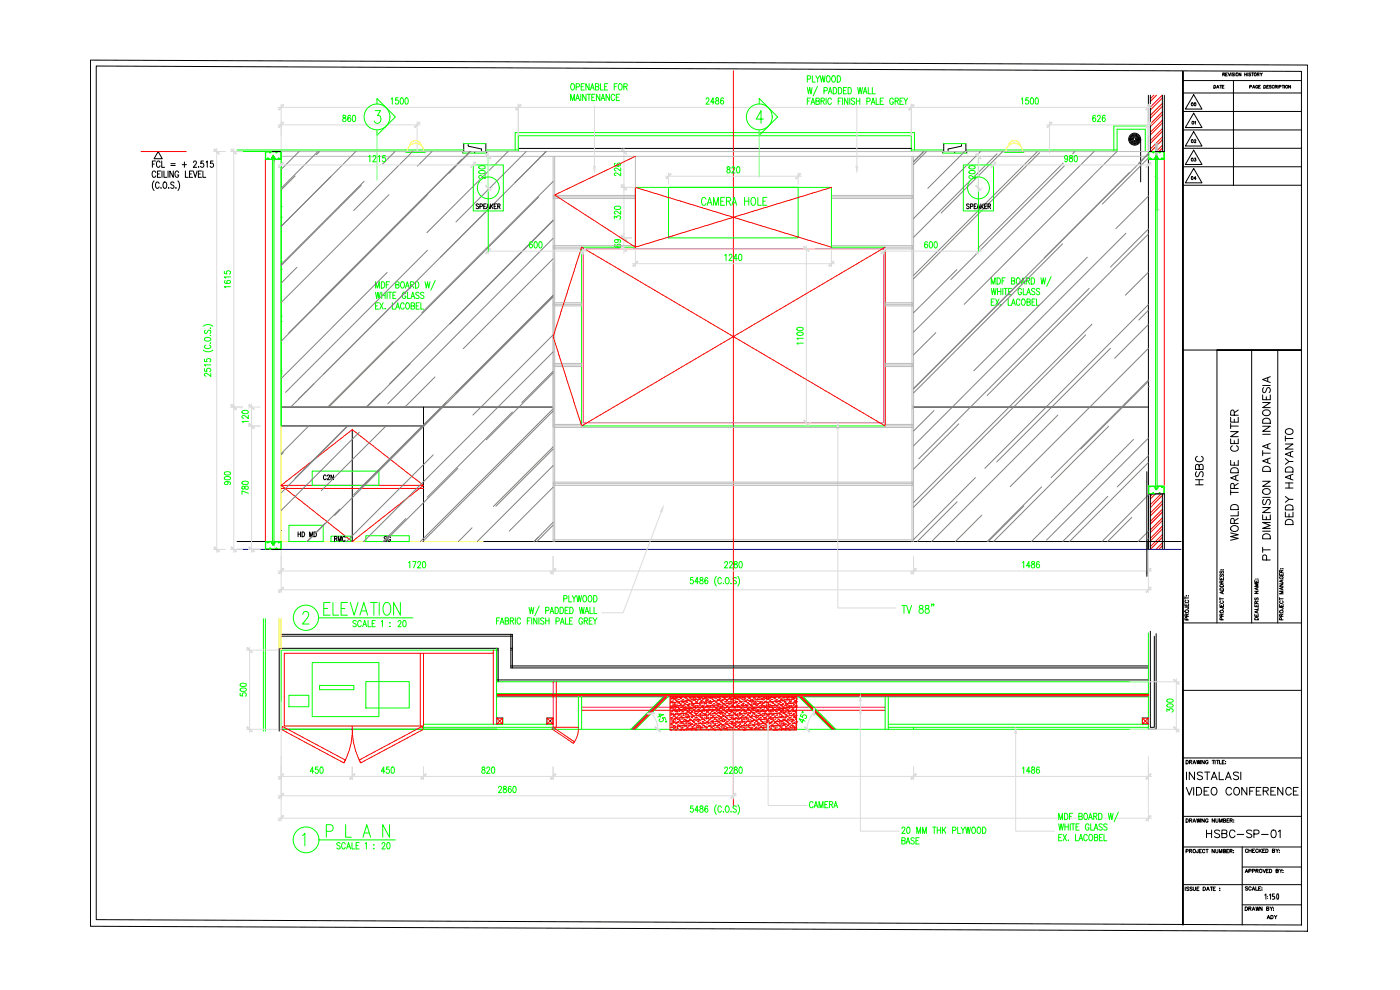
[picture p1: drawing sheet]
<svg xmlns="http://www.w3.org/2000/svg" width="420mm" height="297mm" viewBox="0 0 420 297" stroke-linecap="round" stroke-linejoin="round" font-family="sans-serif">
<defs><g id="words">
<g font-size="7.5" fill="#0f0">
<text x="96" y="185.9">ELEVATION</text>
<text x="96.7" y="252.6">P L A N</text>
</g>
<g font-size="5.7">
<text x="372.5" y="163.3" transform="rotate(-90 372.5 163.3)">WORLD TRADE CENTER</text>
<text x="354.9" y="239.9">VIDEO CONFERENCE</text>
<text x="360.9" y="252.6">HSBC-SP-01</text>
</g>
<g font-size="5.3">
<text x="361.9" y="146.8" transform="rotate(-90 361.9 146.8)">HSBC</text>
<text x="388.8" y="158.7" transform="rotate(-90 388.8 158.7)">DEDY HADYANTO</text>
<text x="382.1" y="169.3" transform="rotate(-90 382.1 169.3)">PT DIMENSION DATA INDONESIA</text>
</g>
<text font-size="4.9" fill="#0f0" x="241.7" y="243.4">CAMERA</text>
<g font-size="4.4">
<text x="96" y="145">C2N</text>
<text x="99.1" y="163.7">RMC</text>
<text x="113.9" y="163.7">SG</text>
</g>
<g font-size="4">
<text x="356.3" y="44.1">02</text>
<text x="356.3" y="49.7">03</text>
<text x="379.2" y="276.9">ADY</text>
</g>
<g font-size="3.5">
<text x="363" y="27.5">DATE</text>
<text x="356.3" y="32.8">00</text>
<text x="356.7" y="38.5">01</text>
<text x="356.3" y="55">04</text>
</g>
</g></defs>
<!-- layer: 02acp -->
<g fill="none" stroke="#dcdcdc" stroke-width=".3">
<path d="M83.4 32.2h262.2M83.4 37.5h42.7M84.4 31.2v13.3M125.2 36.5v9.4M155.5 31.2v9.5M178.4 31.7v18.2M257.1 31.7v18.2M273.5 31.2v9.5M314 37.5h31.6M315 36.5v9.4M344.6 31.2v14.4M64.1 45.5h3.6"/>
<path d="M65 44.5v121.3M69.2 45.5h3.6M70.2 44.5v121.3M69.2 122.1h3.6M74.5 127.8h3.6M74.5 122.1h3.6M75.5 121.2v44.6M64.1 164.8h3.6M69.2 164.8h3.6M74.5 164.8h3.6M83.4 177h262.2M83.4 171.3h262.2"/>
<path d="M84.4 160.1v17.8M166 167v5.3M274.2 167v5.3M344.6 160.1v17.8M73.9 195.1h9.5M74.9 194.1v25.7M73.9 218.8h9.6M84.4 210.5v35.9M220.1 212v27.7M230.5 218.7v23h11.7M258.2 210.3v39.1h11.7M83.4 238.8h137.6"/>
<path d="M83.4 233h262.2M105.7 230.1v3.8M127.1 230.1v3.8M166 230.1v3.8M274.2 230.1v3.8M304.8 220v29.4h11.7M344.6 227v19.4M83.4 245.5h262.2"/>
</g>
<!-- layer: 0 -->
<g fill="#dcdcdc" stroke="#dcdcdc" stroke-width=".3">
<path d="M251.4 126.9l.3 1.8h-.6z"/>
<path d="M345.3 176.1l-1.4 1.5 .1 .2zM345.3 176.1l.2 .2-1.5 1.5z"/>
<path d="M85 176.1l-1.3 1.7 1.4-1.5zM85 176.1l-1.3 1.7-.1-.2z"/>
<path d="M74.7 127.2l1.4 1.4 .2-.2zM74.7 127.2l.2-.2 1.4 1.4z"/>
<path d="M74.7 164.2l1.6 1.3-1.4-1.5zM74.7 164.2l1.6 1.3-.2 .1z"/>
<path d="M64.2 44.8l1.5 1.5 .1-.2zM64.2 44.8l.2-.1 1.4 1.4z"/>
<path d="M64.2 164.2l1.6 1.3-1.4-1.5zM64.2 164.2l1.6 1.3-.1 .1z"/>
<path d="M69.5 121.3l-.1 .2 1.5 1.3zM69.4 121.5l1.5 1.3-.1 .1z"/>
<path d="M69.4 44.8l1.4 1.5 .1-.2zM69.4 44.8l.1-.1 1.4 1.4z"/>
<path d="M156.2 31.4l-1.3 1.6 1.5-1.4zM156.2 31.4l-1.3 1.6-.2-.1z"/>
<path d="M274.1 31.4l-1.4 1.5 .2 .1zM274.1 31.4l.2 .2-1.4 1.4z"/>
<path d="M274.1 31.4l-1.2 1.6 1.4-1.4zM274.1 31.4l-1.2 1.6-.2-.1z"/>
<path d="M345.3 31.4l-1.4 1.5 .1 .1zM345.3 31.4l.2 .2-1.5 1.4z"/>
<path d="M154.7 32.9l.2 .1 1.3-1.6zM156.2 31.4l.2 .2-1.5 1.4z"/>
<path d="M85 31.4l-1.3 1.6 1.4-1.4zM85 31.4l-1.3 1.6-.1-.1z"/>
<path d="M85 36.7l-1.3 1.5 1.4-1.4zM85 36.7l-1.3 1.5-.1-.1z"/>
<path d="M124.4 38.1l.2 .1 1.2-1.5zM125.8 36.7l.2 .1-1.4 1.4z"/>
<path d="M345.3 36.7l-1.4 1.4 .1 .1zM345.3 36.7l.2 .1-1.5 1.4z"/>
<path d="M315.6 36.7l-1.3 1.5 1.5-1.4zM315.6 36.7l-1.3 1.5-.1-.1z"/>
<path d="M74.3 218l-.2 .2 1.6 1.3zM74.1 218.2l1.6 1.3-.2 .1z"/>
<path d="M74.1 194.4l1.4 1.5 .2-.2zM74.1 194.4l.2-.1 1.4 1.4z"/>
<path d="M85 238l-1.3 1.6 1.4-1.5zM83.6 239.4l1.4-1.4-1.3 1.6z"/>
<path d="M219.3 239.4l.2 .2 1.2-1.6zM220.7 238l.2 .1-1.4 1.5z"/>
<path d="M345.3 244.7l-1.4 1.4 .1 .2zM345.3 244.7l.2 .2-1.5 1.4z"/>
<path d="M85 244.7l-1.3 1.6 1.4-1.4zM85 244.7l-1.3 1.6-.1-.2z"/>
<path d="M186.5 44.8l1.4 1.5 .1-.2zM186.5 44.8l.1-.1 1.4 1.4z"/>
<path d="M186.6 55.4l-.1 .2 1.5 1.3zM186.5 55.6l1.5 1.3-.1 .1z"/>
<path d="M186.5 55.6l1.4 1.4 .1-.1zM186.5 55.6l.1-.2 1.4 1.5z"/>
<path d="M186.5 70.7l1.5 1.3-1.4-1.4zM186.5 70.7l1.5 1.3-.1 .2z"/>
<path d="M186.5 70.7l1.5 1.3-1.4-1.4zM186.5 70.7l1.5 1.3-.1 .2z"/>
<path d="M186.5 74l1.4 1.4 .1-.1zM186.5 74l.1-.1 1.4 1.4z"/>
<path d="M241.2 74l1.4 1.4 .2-.1zM241.4 73.9l1.4 1.4-1.6-1.3z"/>
<path d="M241.4 126.1l-.2 .1 1.6 1.3zM241.2 126.2l1.6 1.3-.2 .1z"/>
<path d="M201.3 52.1l-1.3 1.5 1.4-1.4zM201.3 52.1l-1.3 1.5-.1-.1z"/>
<path d="M240.2 52.1l-1.4 1.4 .1 .1zM240.2 52.1l.1 .1-1.4 1.4z"/>
<path d="M352.2 203.9l1.5 1.5 .1-.2zM352.2 203.9l.2-.1 1.4 1.4z"/>
<path d="M352.4 218l-.2 .2 1.6 1.3zM352.2 218.2l1.6 1.3-.1 .1z"/>
<path d="M191.3 78.4l-1.3 1.5 1.4-1.4zM189.9 79.8l1.4-1.4-1.3 1.5z"/>
<path d="M248.7 79.8l.1 .1 1.4-1.5zM250.2 78.4l.1 .1-1.5 1.4z"/>
<path d="M165.2 172l.2 .1 1.2-1.5zM166.6 170.6l.2 .1-1.4 1.4z"/>
<path d="M85 170.6l-1.3 1.5 1.4-1.4zM83.6 172l1.4-1.4-1.3 1.5z"/>
<path d="M166.6 170.6l-1.2 1.5 1.4-1.4zM165.2 172l1.4-1.4-1.2 1.5z"/>
<path d="M273.4 172l.1 .1 1.3-1.5zM274.8 170.6l.2 .1-1.5 1.4z"/>
<path d="M345.3 170.6l-1.4 1.4 .1 .1zM345.3 170.6l.2 .1-1.5 1.4z"/>
<path d="M274.8 170.6l-1.3 1.5 1.5-1.4zM274.8 170.6l-1.3 1.5-.1-.1z"/>
<path d="M74.7 127.2l1.6 1.2-1.4-1.4zM74.7 127.2l1.6 1.2-.2 .2z"/>
<path d="M74.7 121.5l1.4 1.4 .2-.1zM74.7 121.5l.2-.2 1.4 1.5z"/>
<path d="M69.4 121.5l1.4 1.4 .1-.1zM69.4 121.5l.1-.2 1.4 1.5z"/>
<path d="M69.4 164.2l1.5 1.3-1.4-1.5zM69.4 164.2l1.5 1.3-.1 .1z"/>
<path d="M126.3 233.6l.2 .2 1.2-1.6zM127.7 232.2l.2 .1-1.4 1.5z"/>
<path d="M106.4 232.2l-1.3 1.6 1.4-1.5zM106.4 232.2l-1.3 1.6-.1-.2z"/>
<path d="M85 232.2l-1.3 1.6 1.4-1.5zM83.6 233.6l1.4-1.4-1.3 1.6z"/>
<path d="M105 233.6l.1 .2 1.3-1.6zM106.4 232.2l.1 .1-1.4 1.5z"/>
<path d="M127.7 232.2l-1.2 1.6 1.4-1.5zM126.3 233.6l1.4-1.4-1.2 1.6z"/>
<path d="M165.2 233.6l.2 .2 1.2-1.6zM166.6 232.2l.2 .1-1.4 1.5z"/>
<path d="M273.4 233.6l.1 .2 1.3-1.6zM274.8 232.2l.2 .1-1.5 1.5z"/>
<path d="M166.6 232.2l-1.2 1.6 1.4-1.5zM165.2 233.6l1.4-1.4-1.2 1.6z"/>
<path d="M274.8 232.2l-1.3 1.6 1.5-1.5zM274.8 232.2l-1.3 1.6-.1-.2z"/>
<path d="M343.9 233.6l.1 .2 1.3-1.6zM345.3 232.2l.2 .1-1.5 1.5z"/>
<path d="M196.6 218.2l1.6 1.3-1.5-1.5zM196.6 218.2l1.6 1.3-.2 .1z"/>
<path d="M194.4 214.2h2v-.2zM194.4 214h2l-2 .2z"/>
<path d="M244.2 212.6v2.1h.2zM244.2 212.6h.2v2.1z"/>
<path d="M241.6 218l-.2 .2 1.6 1.3zM241.4 218.2l1.6 1.3-.2 .1z"/>
<path d="M174.2 76l.2 .2 1.3-1.7zM175.7 74.5l.1 .2-1.4 1.5z"/>
<path d="M147.2 74.5l-1.3 1.7 1.4-1.5zM147.2 74.5l-1.3 1.7-.1-.2z"/>
<path d="M145.8 46.3l1.4 1.4 .1-.2zM145.9 46.1l1.4 1.4-1.5-1.2z"/>
<path d="M145.9 55.6l-.1 .2 1.5 1.2zM145.8 55.8l1.5 1.2-.1 .2z"/>
<path d="M265.8 74.5l-1.3 1.7 1.5-1.5zM265.8 74.5l-1.3 1.7-.1-.2z"/>
<path d="M292.8 76l.2 .2 1.3-1.7zM294.3 74.5l.1 .2-1.4 1.5z"/>
<path d="M292.8 46.3l1.5 1.4 .1-.2zM292.8 46.3l.2-.2 1.4 1.4z"/>
<path d="M293 55.6l-.2 .2 1.6 1.2zM292.8 55.8l1.6 1.2-.1 .2z"/>
<path d="M141.2 50.1l.2 .2 1.3-1.6zM142.7 48.7l.1 .2-1.4 1.4z"/>
<path d="M85 48.7l-1.3 1.6 1.4-1.4zM85 48.7l-1.3 1.6-.1-.2z"/>
<path d="M298.8 48.7l-1.3 1.6 1.4-1.4zM298.8 48.7l-1.3 1.6-.1-.2z"/>
<path d="M345.3 48.7l-1.4 1.4 .1 .2zM345.3 48.7l.2 .2-1.5 1.4z"/>
</g>
<!-- layer: 02acp -->
<g fill="none" stroke="#0f0" stroke-width=".3">
<path d="M103 34.7v.5a.69 .69 0 0 1 .8 .4 .69 .69 0 0 1-.3 .9 .65 .65 0 0 1-.6-.8 .65 .65 0 0 1 .8-.5v-.5zM105.2 34.9l-.3-.3a1.11 1.11 0 0 0 0 1.9 .57 .57 0 0 0 .4-.7 .57 .57 0 0 0-.7-.4l-.2 .5M105.9 34.7h.6l.2 .3v1.2l-.4 .3-.5-.3zM117.4 29.7l.3-.4v1.9M119.5 29.3h-.7l-.1 .9a.56 .56 0 0 1 .8 0 .56 .56 0 0 1-.1 .8 .56 .56 0 0 1-.8-.1M120.3 29.5l.2-.2a1.14 1.14 0 0 1 .2 1.9l-.5-.3zM121.7 29.5l.2-.2a1.14 1.14 0 0 1 .2 1.9l-.5-.3zM211.9 29.8v-.1a.45 .45 0 0 1 .7-.3 .45 .45 0 0 1 .1 .7l-.8 1.1h1M214.4 30.6h-1.1l.7-1.3v1.9M214.9 29.5v.5a.7 .7 0 0 1 .7 .4 .7 .7 0 0 1-.2 .8 .59 .59 0 0 1-.7-.6 .59 .59 0 0 1 .7-.5l.2-.6zM217.1 29.6l-.3-.3a1.09 1.09 0 0 0 0 1.9 .55 .55 0 0 0 .4-.6 .55 .55 0 0 0-.7-.4l-.2 .4M306.5 29.7l.4-.4v1.9"/>
<path d="M308.6 29.3h-.7l-.1 .9a.56 .56 0 0 1 .8 0 .56 .56 0 0 1-.1 .8 .56 .56 0 0 1-.8-.1M309.4 29.5l.2-.2a1.09 1.09 0 0 1 0 1.9l-.3-.3-.1-.5zM310.9 29.5l.2-.2a1.09 1.09 0 0 1 0 1.9l-.4-.3zM328.8 34.9l-.3-.3a1.11 1.11 0 0 0-.1 1.9 .57 .57 0 0 0 .4-.7 .57 .57 0 0 0-.7-.4l-.2 .5M329.4 35.1v-.1a.45 .45 0 0 1 .6-.4 .45 .45 0 0 1 .2 .7l-.9 1.2h1M331.7 34.9l-.5-.3a1.14 1.14 0 0 0 .1 1.9 .57 .57 0 0 0 .4-.7 .57 .57 0 0 0-.7-.4l-.2 .5M61 97.9a2.27 2.27 0 0 1 2.9 0M61.7 99.1l-.3 .3 .3 .7 .4-.2 .4-.8h.5l.3 .3-.3 .7M63.2 98.4v.2zM67.3 81.4v.7l.8 .1a.56 .56 0 0 1 .1-.8 .56 .56 0 0 1 .8 0 .56 .56 0 0 1-.2 .9M67.6 84.2l-.3 .3a1.08 1.08 0 0 0 1.9 0 .54 .54 0 0 0-.8-.4 .54 .54 0 0 0-.1 .9h.3M69.2 86h-1.9l.4 .4"/>
<path d="M69.2 83.1h-1.9l.4 .4M61 105a2.27 2.27 0 0 0 2.9 0M61.4 110.6v.7l.8 .1a.56 .56 0 0 1 0-.8 .56 .56 0 0 1 .8 .1 .56 .56 0 0 1-.1 .8M61.4 107.7v.8h.8a.57 .57 0 0 1 0-.8 .57 .57 0 0 1 .8 .1 .57 .57 0 0 1-.1 .8M61.4 101.5a1.08 1.08 0 0 1 1.9 .4 1.07 1.07 0 0 1-1.1 .5 1.07 1.07 0 0 1-.8-.8zM61.8 103.5a.55 .55 0 0 0-.4 .7 .55 .55 0 0 0 .7 .4h.4a.55 .55 0 0 0 .8-.4 .55 .55 0 0 0-.5-.7M63.2 102.9v.1zM63.2 100.5v.2zM63.3 111.9v1l-1.6-.9-.3 .3v.3l.4 .3M63.3 109.5h-1.9l.3 .3M72.7 123.4l1-.3 .5 .1 .3 .4a1.09 1.09 0 0 1-1.9 0zM74.5 126.4h-1.9l.4 .4"/>
<path d="M74.5 124.6v1l-.9-.8-.6-.2-.4 .3v.3l.5 .3M67.4 143.2l1-.2 .7 .2 .1 .2a1.06 1.06 0 0 1-1.9 0zM67.4 141.7l1.4-.1 .4 .5-.4 .4h-1.1l-.4-.4zM67.9 144.5l.5 .2a.5 .5 0 0 1-.5 .7 .5 .5 0 0 1-.3-.8l.3-.1a.9 .9 0 0 1 1.3 .6l-.3 .3M72.7 146v.7h.6a.69 .69 0 0 1 .4-.8 .69 .69 0 0 1 .8 .3 .61 .61 0 0 1-.6 .7 .61 .61 0 0 1-.6-.8l-.2-.2zM72.7 144.6l1-.2 .7 .2 .1 .2a1.09 1.09 0 0 1-1.9 0zM74.5 148l-1.9-.7v1M122.6 168.8l.4-.3v1.9M123.8 168.5h1.1l-.8 1.9M125.4 169l.1-.4a.51 .51 0 0 1 .7 .2 .51 .51 0 0 1-.2 .7l-.7 .9h1M127 168.6l.2-.1a1.05 1.05 0 0 1 .6 .9 1.05 1.05 0 0 1-.6 1l-.4-.4zM208 173.3h-.7l-.1 .8a.56 .56 0 0 1 .8 .1 .56 .56 0 0 1-.1 .8 .56 .56 0 0 1-.8-.2"/>
<path d="M209.6 174.5h-1.1l.8-1.2v1.9M210.2 173.4v.5a.69 .69 0 0 1 .7 .4 .69 .69 0 0 1-.2 .9 .59 .59 0 0 1-.8-.6 .59 .59 0 0 1 .8-.6l.3-.3-.1-.3zM212.4 173.6l-.3-.3a1.09 1.09 0 0 0-.1 1.9 .55 .55 0 0 0 .4-.7 .55 .55 0 0 0-.7-.4l-.2 .4M215 172.9a2.27 2.27 0 0 0 0 2.9M216.5 173.7a.55 .55 0 0 0-.7-.4 .55 .55 0 0 0-.4 .7v.5a.55 .55 0 0 0 .4 .7 .55 .55 0 0 0 .7-.4M217.1 175h.1M217.5 169l.1-.4a.51 .51 0 0 1 .8 .2 .51 .51 0 0 1-.2 .7l-.8 .9h1M217.9 173.4a.87 .87 0 0 1 1 .5 .87 .87 0 0 1-.2 1l-.2 .2a.92 .92 0 0 1-.9-.6 .92 .92 0 0 1 .3-1.1zM218.9 169l.2-.4a.51 .51 0 0 1 .7 .2 .51 .51 0 0 1-.2 .7l-.7 .9h1M219.4 175v.2zM220.4 168.6v.5a.69 .69 0 0 1 .8 .4 .69 .69 0 0 1-.2 .9 .65 .65 0 0 1-.7-.8 .65 .65 0 0 1 .9-.5v-.5zM221 173.6l-.4-.3-.6 .3 .1 .4 .8 .4a.53 .53 0 0 1-.1 .8 .53 .53 0 0 1-.8-.3"/>
<path d="M221.4 172.9a2.27 2.27 0 0 1 0 2.9M222 168.6l.3-.1 .4 .3v1.2l-.4 .4-.3-.1-.2-.3zM306.8 168.8l.4-.3v1.9M309.2 169.8h-1.1l.7-1.3v1.9M309.7 168.6v.5a.65 .65 0 0 1 .8 .5 .65 .65 0 0 1-.6 .8 .62 .62 0 0 1-.4-.8 .62 .62 0 0 1 .8-.4l.2-.2-.1-.4zM311.9 168.7l-.4-.2a1.11 1.11 0 0 0 0 1.9 .55 .55 0 0 0 .5-.8 .55 .55 0 0 0-.9-.1l-.1 .3M72.1 208v.7l.8 .1a.57 .57 0 0 1 0-.8 .57 .57 0 0 1 .8 0 .57 .57 0 0 1-.1 .9M72.2 206.6l.9-.2 .7 .2 .1 .3a1.06 1.06 0 0 1-1.8 0zM72.2 205.2l1.4-.1 .3 .5-.3 .3h-1.2l-.3-.3zM94.2 231.4h-1.1l.7-1.3v1.9M95.4 230.1h-.7l-.1 .8a.57 .57 0 0 1 .8 .1 .57 .57 0 0 1 0 .8 .57 .57 0 0 1-.9-.1M96.2 230.2h.6l.1 .3v1.2l-.3 .3-.5-.3z"/>
<path d="M115.5 231.4h-1.1l.8-1.3v1.9M116.8 230.1h-.8v.8a.57 .57 0 0 1 .8 .1 .57 .57 0 0 1-.1 .8 .57 .57 0 0 1-.8-.1M117.6 230.2l.2-.1a1.05 1.05 0 0 1 .6 1 1.05 1.05 0 0 1-.6 .9 1.44 1.44 0 0 1-.2-1.8zM144.8 230.2v.6a.65 .65 0 0 1 .8 .5 .65 .65 0 0 1-.6 .7 .69 .69 0 0 1-.4-.8 .69 .69 0 0 1 .9-.4v-.6zM146.1 230.6l.3-.5h.3l.3 .4-1 1.5h1M147.7 230.2l.2-.1a1.09 1.09 0 0 1 0 1.9 1.32 1.32 0 0 1-.2-1.8zM149.6 236.4l.2-.4a.51 .51 0 0 1 .7 .2 .51 .51 0 0 1-.2 .7l-.7 .9h1M151.1 236v.6a.69 .69 0 0 1 .8 .4 .69 .69 0 0 1-.2 .8 .65 .65 0 0 1-.7-.7 .65 .65 0 0 1 .9-.5v-.6zM153.4 236.2l-.3-.3a1.11 1.11 0 0 0-.1 1.9 .55 .55 0 0 0 .5-.8 .55 .55 0 0 0-.9-.1l-.1 .3M154.1 236l.4-.1 .3 .4v1.1l-.3 .4-.4-.1-.1-.3zM217.5 230.6l.3-.5h.3l.3 .4-.2 .6-.8 .9h1M218.9 230.6l.3-.5h.3l.3 .4-.2 .6-.7 .9h1"/>
<path d="M220.4 230.2v.6a.69 .69 0 0 1 .8 .4 .69 .69 0 0 1-.2 .8 .65 .65 0 0 1-.7-.7 .65 .65 0 0 1 .9-.5v-.6zM222 230.2h.6l.1 .3v1.2l-.4 .3-.5-.3zM306.8 230.5l.4-.4v1.9M309.2 231.4h-1.1l.7-1.3v1.9M309.7 230.2v.6a.65 .65 0 0 1 .8 .5 .65 .65 0 0 1-.6 .7 .62 .62 0 0 1-.4-.7 .62 .62 0 0 1 .8-.5l.2-.2-.1-.4zM311.9 230.4l-.4-.3a1.11 1.11 0 0 0 0 1.9 .57 .57 0 0 0 .5-.7 .57 .57 0 0 0-.8-.4l-.2 .5M208 241.8h-.7l-.1 .8a.56 .56 0 0 1 .8 .1 .56 .56 0 0 1-.1 .8 .56 .56 0 0 1-.8-.2M209.6 243.1h-1.1l.8-1.3v1.9M210.2 241.9v.5a.65 .65 0 0 1 .8 .6 .65 .65 0 0 1-.6 .7 .62 .62 0 0 1-.4-.7 .62 .62 0 0 1 .7-.5l.3-.2-.1-.4zM212.4 242.1l-.4-.3a1.11 1.11 0 0 0 0 1.9 .57 .57 0 0 0 .4-.7 .57 .57 0 0 0-.7-.4l-.2 .5M215 241.5a2.26 2.26 0 0 0 0 2.8M216.5 242.3a.55 .55 0 0 0-.7-.5 .55 .55 0 0 0-.4 .7v.5a.55 .55 0 0 0 .4 .7 .55 .55 0 0 0 .7-.5"/>
<path d="M217.1 243.5h.1M217.9 241.9l.2-.1a.98 .98 0 0 1 .8 1 .98 .98 0 0 1-.8 .9 1.23 1.23 0 0 1-.2-1.8zM219.4 243.5v.2zM221 242.1l-.4-.3-.6 .3 .1 .4 .8 .4a.53 .53 0 0 1-.1 .8 .53 .53 0 0 1-.8-.2M221.4 241.5a2.26 2.26 0 0 1 0 2.8"/>
</g>
<!-- layer: 0 -->
<g fill="none" stroke="#f00" stroke-width=".3">
<path d="M220.1 21.2v221.1M346.3 28.6l-1.1 1M347.1 28.6l-1.9 1.8M348.8 28.6l-3.6 3.5M348.8 31l-3.6 3.6M348.8 33.6l-3.6 3.6M348.8 36.1l-3.6 3.6M348.8 38.6l-3.6 3.6M348.8 29.4l-3.6 3.6M348.8 31.9l-3.6 3.6M348.8 34.4l-3.6 3.6M348.8 36.9l-3.6 3.6"/>
<path d="M348.8 39.4l-3.6 3.7M79.6 47.8v114.7M348.8 41.1l-3.6 3.6M348.8 43.6l-1.8 1.9M348.8 42l-3.5 3.5M348.8 44.5l-1 1M349.4 47.8v97.9M345.9 148.2l-.7 .7M346.8 148.2l-1.6 1.5M348.4 148.2l-3.2 3.2M348.8 150.3l-3.6 3.6M348.8 152.8l-3.6 3.7"/>
<path d="M348.8 155.4l-3.6 3.6M348.8 157.9l-3.6 3.6M348.8 148.6l-3.6 3.7M348.8 151.2l-3.6 3.6M348.8 153.7l-3.6 3.6M348.8 156.2l-3.6 3.6M348.8 158.7l-3.6 3.6M348.8 160.4l-3.6 3.6M348.8 162.9l-1.9 1.9M348.8 161.2l-3.6 3.6M348.8 163.7l-1 1.1M201.1 209.1h38v9.9h-38z"/>
<path d="M201.1 210.8h.1M201.1 209.9h.1M201.1 218.9h.1M201.2 211.8h.1M201.2 213.6h.1M201.2 212.6h.1M201.2 212.1h.1M201.2 214.5h.1M201.3 214.5h.1M201.3 215.8h.1M201.3 218.2h.1M201.3 212.3h.1"/>
<path d="M201.3 209.5h.1M201.3 210.4h.1M201.3 215.4h.1M201.3 217.1h.1M201.3 214.2h.1M201.4 217.2h.1M201.4 216.3h.1M201.4 219h.1M201.4 214h.1M201.4 212.2h.1M201.4 218.1h.1M201.4 209.6h.1"/>
<path d="M201.4 215.7h.1M201.4 210.5h.1M201.4 213.3h.1M201.4 217.5h.1M201.5 217h.1M201.5 215.3h.1M201.5 217.5h.1M201.6 212h.1M201.6 209.6h.1M201.6 215.7h.1M201.6 213.5h.1M201.6 210.7h.1"/>
<path d="M201.7 213.2h.1M201.7 215.4h.1M201.7 218.3h.1M201.7 216.9h.1M201.7 209.1h.1M201.8 210.4h.1M201.8 209.4h.1M201.8 210.9h.1M201.8 211.2h.1M201.8 210.8h.1M201.8 211.7h.1M201.8 212.6h.1"/>
<path d="M201.8 209.2h.1M201.9 212.2h.1M201.9 214.5h.1M201.9 216.5h.1M201.9 216.2h.1M201.9 214.4h.1M201.9 214h.1M201.9 213.1h.1M201.9 218.1h.1M201.9 217.9h.1M201.9 212.7h.1M201.9 214.9h.1"/>
<path d="M202 216.7h.1M202 215.8h.1M202 209.9h.1M202 217.6h.1M202 209.5h.1M202 214.7h.1M202 211.8h.1M202.1 218.6h.1M202.1 213.2h.1M202.1 210.7h.1M202.1 216.6h.1M202.1 216.9h.1"/>
<path d="M202.1 214.4h.1M202.2 218.1h.1M202.2 212.9h.1M202.2 217.7h.1M202.2 211.3h.1M202.2 209.6h.1M202.3 211.9h.1M202.3 215.6h.1M202.3 214.8h.1M202.3 213.1h.1M202.4 211.1h.1M202.4 216.6h.1"/>
<path d="M202.4 211.4h.1M202.4 209.8h.1M202.4 215.9h.1M202.4 213h.1M202.4 218.4h.1M202.4 214.9h.1M202.5 211.7h.1M202.5 210.8h.1M202.5 210.7h.1M202.5 217.8h.1M202.5 212.6h.1M202.5 214.4h.1"/>
<path d="M202.5 218.4h.1M202.5 213.5h.1M202.5 211.9h.1M202.5 215.6h.1M202.5 218.1h.1M202.5 209.3h.1M202.6 215.3h.1M202.6 214.1h.1M202.6 216.3h.1M202.6 218.9h.1M202.7 218.1h.1M202.7 217.2h.1"/>
<path d="M202.7 209.4h.1M202.7 219h.1M202.7 213.1h.1M202.7 209.5h.1M202.7 210h.1M202.7 216.8h.1M202.7 212.3h.1M202.7 211.8h.1M202.8 217.1h.1M202.8 214.2h.1M202.8 213.5h.1M202.8 210.1h.1"/>
<path d="M202.8 219h.1M202.8 215.3h.1M202.9 218.8h.1M202.9 213.6h.1M202.9 211.8h.1M202.9 210.5h.1M202.9 217.1h.1M203 209.4h.1M203 213.1h.1M203 215.5h.1M203 215.3h.1M203 210.4h.1"/>
<path d="M203 216.7h.1M203 211.2h.1M203.1 213.1h.1M203.1 212.2h.1M203.1 214h.1M203.1 210.6h.1M203.1 214.3h.1M203.1 213.5h.1M203.1 210.7h.1M203.2 215.8h.1M203.2 214.9h.1M203.2 218h.1"/>
<path d="M203.2 218.3h.1M203.2 215.4h.1M203.2 216.7h.1M203.2 212.2h.1M203.2 210.5h.1M203.3 218.6h.1M203.3 217.6h.1M203.3 209.3h.1M203.3 211.7h.1M203.3 215.7h.1M203.3 214h.1M203.3 213h.1"/>
<path d="M203.3 210.6h.1M203.3 216.5h.1M203.3 217.5h.1M203.3 212.3h.1M203.4 216.7h.1M203.4 214.2h.1M203.4 215.8h.1M203.4 217.9h.1M203.4 209.9h.1M203.5 214.7h.1M203.5 211.8h.1M203.6 211.8h.1"/>
<path d="M203.6 216.6h.1M203.6 215.4h.1M203.6 209.8h.1M203.7 210.8h.1M203.7 212.9h.1M203.7 210.9h.1M203.7 209.2h.1M203.7 212.6h.1M203.7 211.7h.1M203.7 217.7h.1M203.7 212.7h.1M203.8 213.5h.1"/>
<path d="M203.8 210.5h.1M203.8 214.2h.1M203.8 211h.1M203.8 215.3h.1M203.8 214.4h.1M203.8 211.8h.1M203.8 217.9h.1M203.8 216.2h.1M203.8 215.4h.1M203.8 211.1h.1M203.8 214.5h.1M203.9 217.2h.1"/>
<path d="M203.9 215.9h.1M203.9 213h.1M203.9 219h.1M203.9 218.1h.1M203.9 209.3h.1M203.9 217.8h.1M204 212.9h.1M204 216.6h.1M204 209.3h.1M204.1 214.1h.1M204.1 218.9h.1M204.1 209.6h.1"/>
<path d="M204.2 211.7h.1M204.2 209.2h.1M204.2 209.5h.1M204.2 213.1h.1M204.2 211.4h.1M204.2 215.3h.1M204.2 212.9h.1M204.2 212.3h.1M204.2 209.7h.1M204.3 210.3h.1M204.3 209.4h.1M204.3 216.6h.1"/>
<path d="M204.3 217h.1M204.3 214.2h.1M204.3 214.9h.1M204.3 213.2h.1M204.3 211.2h.1M204.3 219h.1M204.3 218.4h.1M204.4 212.1h.1M204.4 216.7h.1M204.4 214h.1M204.4 213h.1M204.4 210.4h.1"/>
<path d="M204.4 210.5h.1M204.4 214.9h.1M204.4 214.1h.1M204.4 217.8h.1M204.4 215.3h.1M204.5 216.7h.1M204.5 215.8h.1M204.5 217.6h.1M204.6 218.5h.1M204.6 209.2h.1M204.6 210.7h.1M204.6 212.9h.1"/>
<path d="M204.6 213.5h.1M204.7 210.4h.1M204.7 216.5h.1M204.7 214.1h.1M204.7 218.3h.1M204.7 215.4h.1M204.7 211.8h.1M204.7 210.1h.1M204.7 217.8h.1M204.7 213.6h.1M204.7 215.3h.1M204.7 211.9h.1"/>
<path d="M204.8 211.7h.1M204.8 218.8h.1M204.8 217.1h.1M204.8 211.6h.1M204.8 216.5h.1M204.8 215.4h.1M204.9 209.8h.1M204.9 215.3h.1M204.9 211.7h.1M204.9 210.8h.1M204.9 218.9h.1M204.9 209.9h.1"/>
<path d="M204.9 212.6h.1M204.9 211.8h.1M205 214.4h.1M205 213.5h.1M205 214.7h.1M205 215.3h.1M205 210.4h.1M205 216.6h.1M205.1 216.2h.1M205.1 211.6h.1M205.1 214h.1M205.1 217.7h.1"/>
<path d="M205.1 218.1h.1M205.1 217.2h.1M205.1 215.3h.1M205.1 210.5h.1M205.2 219h.1M205.2 218.9h.1M205.2 212.9h.1M205.2 214h.1M205.2 212.3h.1M205.2 217.7h.1M205.2 215.8h.1M205.2 210.6h.1"/>
<path d="M205.2 209.1h.1M205.2 212.8h.1M205.2 217.5h.1M205.2 214.1h.1M205.3 216.5h.1M205.3 211.1h.1M205.3 217.6h.1M205.4 215.9h.1M205.4 213h.1M205.4 217.8h.1M205.5 211.5h.1M205.5 209.4h.1"/>
<path d="M205.5 215.2h.1M205.5 212.7h.1M205.5 209.3h.1M205.5 211.2h.1M205.5 210.3h.1M205.5 218.9h.1M205.5 216.4h.1M205.5 214.1h.1M205.6 212.1h.1M205.6 209.2h.1M205.6 213h.1M205.6 212.7h.1"/>
<path d="M205.6 210.9h.1M205.7 214.8h.1M205.7 214h.1M205.7 210.3h.1M205.7 212.3h.1M205.7 209.5h.1M205.7 209.3h.1M205.7 214.5h.1M205.7 215.8h.1M205.7 216.2h.1M205.7 212.8h.1M205.8 217.6h.1"/>
<path d="M205.8 216.7h.1M205.8 217h.1M205.8 214.2h.1M205.8 218h.1M205.8 218.5h.1M205.8 219h.1M205.8 216.3h.1M205.9 212.7h.1M205.9 210.5h.1M205.9 210.2h.1M205.9 216.4h.1M205.9 215.3h.1"/>
<path d="M206 213.9h.1M206 217.6h.1M206.1 210.7h.1M206.1 209.6h.1M206.1 211.4h.1M206.1 213.5h.1M206.1 209.8h.1M206.1 215.1h.1M206.1 218.2h.1M206.1 215.4h.1M206.1 214.9h.1M206.1 213.1h.1"/>
<path d="M206.2 210.7h.1M206.2 218.8h.1M206.2 216.7h.1M206.2 211.5h.1M206.2 212.6h.1M206.2 211.6h.1M206.2 218.4h.1M206.2 215h.1M206.3 213.5h.1M206.3 211.7h.1M206.3 215.3h.1M206.3 214.4h.1"/>
<path d="M206.3 210.2h.1M206.3 216.5h.1M206.3 218.5h.1M206.3 216.2h.1M206.3 211.4h.1M206.3 213.9h.1M206.4 217.1h.1M206.4 215.1h.1M206.4 217.6h.1M206.4 209.9h.1M206.4 218.9h.1M206.4 218.1h.1"/>
<path d="M206.4 218.8h.1M206.4 211.8h.1M206.5 214.7h.1M206.5 216.6h.1M206.6 212.6h.1M206.6 216.3h.1M206.6 210.1h.1M206.6 213.6h.1M206.6 211.8h.1M206.6 212.9h.1M206.6 215.3h.1M206.7 217.7h.1"/>
<path d="M206.7 217.1h.1M206.7 213.7h.1M206.7 210.3h.1M206.7 209.4h.1M206.7 211.3h.1M206.7 218.9h.1M206.8 211.2h.1M206.8 215h.1M206.8 212.6h.1M206.8 211.1h.1M206.8 217.2h.1M206.8 212.1h.1"/>
<path d="M206.8 218.7h.1M206.8 216.2h.1M206.8 213h.1M206.9 214h.1M206.9 213h.1M206.9 215.9h.1M206.9 214.8h.1M206.9 217.8h.1M206.9 216.7h.1M206.9 215.8h.1M206.9 210.1h.1M206.9 209.3h.1"/>
<path d="M207 217.6h.1M207 213.8h.1M207 218.5h.1M207 217.5h.1M207 214.1h.1M207 210.5h.1M207.1 218.9h.1M207.1 212.3h.1M207.1 215.8h.1M207.1 214h.1M207.2 212.3h.1M207.2 209.5h.1"/>
<path d="M207.2 217.6h.1M207.2 210.1h.1M207.2 212.5h.1M207.2 216.2h.1M207.2 214.2h.1M207.2 215.9h.1M207.2 213.7h.1M207.2 217h.1M207.3 217.4h.1M207.3 219h.1M207.3 210.5h.1M207.4 211.2h.1"/>
<path d="M207.4 210.7h.1M207.4 209.8h.1M207.4 214.9h.1M207.4 215.3h.1M207.4 211.6h.1M207.4 218.6h.1M207.5 213.4h.1M207.5 212.6h.1M207.5 209.2h.1M207.5 214.4h.1M207.5 213.5h.1M207.5 210.7h.1"/>
<path d="M207.5 210.9h.1M207.6 216.2h.1M207.6 215.3h.1M207.6 210h.1M207.6 214.5h.1M207.6 212.7h.1M207.6 217.1h.1M207.6 211.2h.1M207.6 213.7h.1M207.6 218.2h.1M207.6 215.4h.1M207.6 211h.1"/>
<path d="M207.7 218h.1M207.7 214.9h.1M207.7 217.4h.1M207.7 214.5h.1M207.7 218.9h.1M207.7 218.6h.1M207.7 211.7h.1M207.7 218.1h.1M207.8 216.5h.1M207.8 212.4h.1M207.9 216.1h.1M207.9 209.9h.1"/>
<path d="M207.9 214.7h.1M207.9 211.8h.1M208 209.7h.1M208 209.3h.1M208 211.2h.1M208 216.6h.1M208 211.4h.1M208 210.2h.1M208 214.8h.1M208 213.1h.1M208.1 212h.1M208.1 212.4h.1"/>
<path d="M208.1 218.5h.1M208.1 216.1h.1M208.1 216.7h.1M208.1 214.9h.1M208.1 213h.1M208.1 212.9h.1M208.1 218.4h.1M208.1 213.2h.1M208.2 214.8h.1M208.2 213.9h.1M208.2 217.6h.1M208.2 216.7h.1"/>
<path d="M208.2 215.7h.1M208.2 209.9h.1M208.3 217.6h.1M208.3 216.6h.1M208.3 213.6h.1M208.3 211.1h.1M208.3 218.5h.1M208.3 217.3h.1M208.3 213h.1M208.3 215.9h.1M208.4 217.8h.1M208.4 209.3h.1"/>
<path d="M208.5 209.9h.1M208.5 212.3h.1M208.5 211.8h.1M208.5 210.1h.1M208.5 213.6h.1M208.5 216h.1M208.5 214.1h.1M208.5 217.3h.1M208.5 218.9h.1M208.5 215.3h.1M208.6 209.8h.1M208.6 211.9h.1"/>
<path d="M208.6 217.1h.1M208.6 210.7h.1M208.6 209.5h.1M208.6 212.3h.1M208.6 218.9h.1M208.6 215.4h.1M208.7 212.6h.1M208.7 211.6h.1M208.7 211.1h.1M208.7 214.8h.1M208.7 214.2h.1M208.7 213.4h.1"/>
<path d="M208.7 218.4h.1M208.7 217h.1M208.7 218.9h.1M208.8 215.3h.1M208.8 214.4h.1M208.8 219h.1M208.8 216.2h.1M208.8 210.5h.1M208.8 217.1h.1M208.8 209.8h.1M208.9 218.9h.1M208.9 218h.1"/>
<path d="M208.9 211.1h.1M208.9 213.5h.1M208.9 215.3h.1M208.9 214.8h.1M208.9 217.2h.1M208.9 210.6h.1M209 218.4h.1M209 212.3h.1M209 213.5h.1M209 210.7h.1M209 210.6h.1M209 214h.1"/>
<path d="M209.1 215.4h.1M209.1 217.6h.1M209.1 215.8h.1M209.1 212.3h.1M209.1 218.2h.1M209.1 214.1h.1M209.1 215.9h.1M209.2 211.7h.1M209.2 209.3h.1M209.3 210.2h.1M209.3 216.5h.1M209.3 212h.1"/>
<path d="M209.3 211.1h.1M209.3 211h.1M209.3 214.7h.1M209.4 213h.1M209.4 212.2h.1M209.4 218.4h.1M209.4 209.9h.1M209.4 213.9h.1M209.4 215.9h.1M209.4 214.7h.1M209.4 211.8h.1M209.4 209.3h.1"/>
<path d="M209.4 215.7h.1M209.4 214.8h.1M209.4 216.6h.1M209.4 212.8h.1M209.4 211h.1M209.5 216.6h.1M209.5 209.8h.1M209.5 209.3h.1M209.5 218.4h.1M209.5 217.6h.1M209.5 213.4h.1M209.5 216.2h.1"/>
<path d="M209.5 214.5h.1M209.6 217.1h.1M209.6 212.9h.1M209.6 212.8h.1M209.6 218h.1M209.6 216.3h.1M209.6 217.6h.1M209.7 209.7h.1M209.7 212.2h.1M209.7 211.1h.1M209.8 213.4h.1M209.8 215.9h.1"/>
<path d="M209.8 213h.1M209.8 217.1h.1M209.9 209.8h.1M209.9 217.8h.1M209.9 210.7h.1M209.9 209.3h.1M209.9 211.5h.1M209.9 209.7h.1M209.9 211.6h.1M209.9 210.9h.1M209.9 213.2h.1M210 213.4h.1"/>
<path d="M210 212.5h.1M210 214.6h.1M210 218.3h.1M210 214.1h.1M210 211.5h.1M210 214.9h.1M210 214.3h.1M210 218.8h.1M210 218.4h.1M210 216.7h.1M210.1 216.2h.1M210.1 215.2h.1"/>
<path d="M210.1 215h.1M210.1 217.1h.1M210.1 209.7h.1M210.1 209.5h.1M210.1 212.3h.1M210.1 218.5h.1M210.2 218h.1M210.2 213.4h.1M210.2 217h.1M210.2 214.2h.1M210.2 218.9h.1M210.2 210.9h.1"/>
<path d="M210.2 214.6h.1M210.2 218.3h.1M210.3 210.5h.1M210.4 212.1h.1M210.4 215.3h.1M210.4 210.1h.1M210.4 215.8h.1M210.4 213.7h.1M210.4 211.9h.1M210.5 209.3h.1M210.5 210.2h.1M210.5 211.2h.1"/>
<path d="M210.5 210.7h.1M210.5 213.5h.1M210.5 213.7h.1M210.5 217.1h.1M210.5 212h.1M210.5 215.4h.1M210.5 218.9h.1M210.6 213h.1M210.6 210.9h.1M210.6 218.2h.1M210.6 217.2h.1M210.6 214.8h.1"/>
<path d="M210.6 213.9h.1M210.6 214.5h.1M210.6 212h.1M210.7 215.7h.1M210.7 211.7h.1M210.7 217.6h.1M210.7 216.6h.1M210.7 218.4h.1M210.7 216.5h.1M210.8 209.6h.1M210.8 213.3h.1M210.8 217h.1"/>
<path d="M210.8 209.9h.1M210.9 214.7h.1M210.9 211.8h.1M210.9 212.3h.1M210.9 210.6h.1M210.9 216.6h.1M210.9 214.1h.1M211 212.4h.1M211 215.9h.1M211 209.6h.1M211 212h.1M211 217.6h.1"/>
<path d="M211 213.2h.1M211 215.7h.1M211 212.9h.1M211.1 216.9h.1M211.1 209.7h.1M211.1 217.6h.1M211.2 211.6h.1M211.2 210.7h.1M211.2 212.5h.1M211.2 210.8h.1M211.2 211.1h.1M211.3 214.3h.1"/>
<path d="M211.3 213.4h.1M211.3 214.5h.1M211.3 215.9h.1M211.3 213h.1M211.3 215.2h.1M211.3 218.1h.1M211.3 217.8h.1M211.3 209.3h.1M211.3 217h.1M211.3 216.2h.1M211.3 211h.1M211.4 218h.1"/>
<path d="M211.4 209.3h.1M211.4 214.5h.1M211.4 212.8h.1M211.4 218.9h.1M211.4 209.5h.1M211.4 213.2h.1M211.4 214.1h.1M211.4 211.1h.1M211.4 216.3h.1M211.5 210.7h.1M211.5 216.9h.1M211.5 214.6h.1"/>
<path d="M211.5 218h.1M211.5 214.4h.1M211.5 218.1h.1M211.5 218.8h.1M211.6 218.1h.1M211.6 209.5h.1M211.6 212.3h.1M211.6 211.9h.1M211.6 217h.1M211.6 214.2h.1M211.7 215.6h.1M211.7 218.9h.1"/>
<path d="M211.7 209.3h.1M211.8 210.2h.1M211.8 210.5h.1M211.8 212h.1M211.8 211.1h.1M211.8 209.7h.1M211.9 212.9h.1M211.9 210.7h.1M211.9 215.3h.1M211.9 213.2h.1M211.9 211.5h.1M211.9 213.8h.1"/>
<path d="M211.9 214.4h.1M211.9 211.9h.1M211.9 215h.1M211.9 209.8h.1M211.9 215.7h.1M211.9 214.8h.1M211.9 218.1h.1M211.9 215.6h.1M211.9 213.3h.1M211.9 216.7h.1M212 216.6h.1M212 210.7h.1"/>
<path d="M212 213.5h.1M212 218.5h.1M212 218.4h.1M212 217.5h.1M212 218.2h.1M212 215.4h.1M212 216.8h.1M212.1 209.4h.1M212.1 213.1h.1M212.1 216.8h.1M212.1 211.7h.1M212.2 216.5h.1"/>
<path d="M212.3 211.8h.1M212.3 210.2h.1M212.3 209.8h.1M212.3 209.4h.1M212.3 213.1h.1M212.3 215.5h.1M212.3 209.9h.1M212.3 211.9h.1M212.4 210.7h.1M212.4 216.7h.1M212.4 211.8h.1M212.4 214.7h.1"/>
<path d="M212.4 213.7h.1M212.4 215.4h.1M212.4 211.6h.1M212.4 216.6h.1M212.4 212h.1M212.4 217.2h.1M212.4 213.4h.1M212.4 212.5h.1M212.4 218.9h.1M212.4 215.5h.1M212.5 214.3h.1M212.5 210.6h.1"/>
<path d="M212.5 216.2h.1M212.5 215.2h.1M212.5 212.9h.1M212.5 219h.1M212.6 217h.1M212.6 218h.1M212.6 217.6h.1M212.7 218.9h.1M212.7 209.3h.1M212.7 211.1h.1M212.7 210.6h.1M212.7 213h.1"/>
<path d="M212.7 216.7h.1M212.7 215.9h.1M212.8 214.2h.1M212.8 217.8h.1M212.8 210.6h.1M212.8 217.9h.1M212.8 214.1h.1M212.8 212.4h.1M212.9 209.3h.1M212.9 210.7h.1M212.9 215.9h.1M212.9 211.8h.1"/>
<path d="M212.9 214.1h.1M212.9 214.2h.1M212.9 217.6h.1M213 215.4h.1M213 210.2h.1M213 209.3h.1M213 218.8h.1M213 217.7h.1M213 211.1h.1M213.1 212.9h.1M213.1 212h.1M213.1 212.3h.1"/>
<path d="M213.1 209.5h.1M213.1 213.8h.1M213.1 210.5h.1M213.1 217h.1M213.2 214.8h.1M213.2 214.2h.1M213.2 211.7h.1M213.2 218.9h.1M213.2 215.6h.1M213.2 216.6h.1M213.2 217.9h.1M213.2 215.4h.1"/>
<path d="M213.2 209.3h.1M213.2 217.5h.1M213.2 210.5h.1M213.2 211.1h.1M213.3 218.4h.1M213.3 215.3h.1M213.3 212.8h.1M213.3 209.4h.1M213.3 209.3h.1M213.3 214.6h.1M213.3 216.3h.1M213.4 212.9h.1"/>
<path d="M213.4 218.1h.1M213.4 216.6h.1M213.4 216.4h.1M213.5 210.7h.1M213.5 213.5h.1M213.5 218.2h.1M213.5 215.4h.1M213.5 211.7h.1M213.6 209.2h.1M213.6 215.3h.1M213.6 210.6h.1M213.6 209.7h.1"/>
<path d="M213.6 212.9h.1M213.6 216.6h.1M213.6 211.7h.1M213.7 211.5h.1M213.7 216.5h.1M213.7 212.4h.1M213.7 209.8h.1M213.8 214.2h.1M213.8 213.4h.1M213.8 210.4h.1M213.8 211.5h.1M213.8 215.2h.1"/>
<path d="M213.8 214.1h.1M213.8 209.9h.1M213.8 215h.1M213.8 213.3h.1M213.8 217h.1M213.8 216.1h.1M213.8 217.8h.1M213.8 211.8h.1M213.8 214.7h.1M213.8 211.6h.1M213.8 216.8h.1M213.9 217.9h.1"/>
<path d="M213.9 216.6h.1M213.9 215.1h.1M213.9 218.5h.1M213.9 218.8h.1M214 209.2h.1M214 218.6h.1M214 210.4h.1M214 212.9h.1M214.1 214.1h.1M214.1 216.5h.1M214.1 217.8h.1M214.1 217.6h.1"/>
<path d="M214.2 209.3h.1M214.2 211.1h.1M214.2 210.2h.1M214.2 211.6h.1M214.2 215.3h.1M214.2 213h.1M214.2 215.9h.1M214.2 212h.1M214.3 212h.1M214.3 211.1h.1M214.3 218.9h.1M214.3 217.8h.1"/>
<path d="M214.3 213.7h.1M214.3 210.3h.1M214.3 212.9h.1M214.3 215.5h.1M214.3 217.2h.1M214.3 213.8h.1M214.3 209.3h.1M214.3 219h.1M214.4 214.8h.1M214.4 215.6h.1M214.4 210.4h.1M214.4 214.1h.1"/>
<path d="M214.4 217.3h.1M214.4 216.6h.1M214.4 214h.1M214.4 211.6h.1M214.5 218.4h.1M214.5 217.5h.1M214.5 217.7h.1M214.5 215.2h.1M214.5 218.8h.1M214.5 218.9h.1M214.6 212.3h.1M214.6 209.5h.1"/>
<path d="M214.6 209.1h.1M214.6 217h.1M214.6 214.2h.1M214.6 212.8h.1M214.6 218.9h.1M214.7 216.5h.1M214.7 210.7h.1M214.7 210.5h.1M214.7 212.4h.1M214.8 215.3h.1M214.8 215.9h.1M214.8 214.2h.1"/>
<path d="M214.8 212.5h.1M214.8 217.7h.1M214.9 209.7h.1M214.9 211.5h.1M214.9 215.2h.1M214.9 216h.1M214.9 210.6h.1M214.9 212.7h.1M214.9 218.9h.1M214.9 212.4h.1M214.9 216.4h.1M214.9 210.7h.1"/>
<path d="M214.9 213.5h.1M215 213.3h.1M215 218.2h.1M215 215.4h.1M215 214.2h.1M215 215.2h.1M215 210.3h.1M215.1 216.1h.1M215.1 214h.1M215.1 217.9h.1M215.1 217h.1M215.1 217.6h.1"/>
<path d="M215.1 211.7h.1M215.2 218.8h.1M215.2 216.5h.1M215.2 211.1h.1M215.2 209.3h.1M215.2 212.9h.1M215.2 214.6h.1M215.2 211.2h.1M215.3 210.2h.1M215.3 212.7h.1M215.3 209.9h.1M215.3 216.4h.1"/>
<path d="M215.3 218.1h.1M215.3 213.9h.1M215.3 211.8h.1M215.3 214.7h.1M215.4 217.6h.1M215.4 216.6h.1M215.4 218.2h.1M215.5 210.1h.1M215.5 209.2h.1M215.5 211.4h.1M215.5 212.9h.1M215.5 211h.1"/>
<path d="M215.5 218.8h.1M215.5 215.1h.1M215.5 217.6h.1M215.6 212.9h.1M215.6 212h.1M215.6 213.8h.1M215.6 209.8h.1M215.7 215.6h.1M215.7 214.7h.1M215.7 210.2h.1M215.7 211.1h.1M215.7 213.3h.1"/>
<path d="M215.7 211.5h.1M215.7 216.5h.1M215.7 213.9h.1M215.7 213h.1M215.7 215.9h.1M215.7 209.8h.1M215.7 217.4h.1M215.7 211.4h.1M215.7 217.6h.1M215.7 215.1h.1M215.7 217.8h.1M215.7 216.8h.1"/>
<path d="M215.8 218.4h.1M215.8 218.7h.1M215.8 213.4h.1M215.8 218.6h.1M215.8 209.3h.1M215.8 216.9h.1M215.9 214.1h.1M215.9 212.6h.1M215.9 218.8h.1M216 216.3h.1M216 212.3h.1M216 209.5h.1"/>
<path d="M216.1 210.6h.1M216.1 209.7h.1M216.1 217h.1M216.1 214.2h.1M216.1 211.5h.1M216.1 211.3h.1M216.1 218.9h.1M216.1 212h.1M216.1 210.2h.1M216.2 212.4h.1M216.2 212.6h.1M216.2 218.7h.1"/>
<path d="M216.2 215h.1M216.2 213.7h.1M216.2 213.4h.1M216.2 214.2h.1M216.2 216.2h.1M216.2 210.5h.1M216.2 215.5h.1M216.2 212h.1M216.3 215.2h.1M216.3 215.3h.1M216.3 217.3h.1M216.3 219h.1"/>
<path d="M216.3 217h.1M216.3 216.1h.1M216.3 215.6h.1M216.3 217.9h.1M216.3 210.1h.1M216.3 213.8h.1M216.4 218.8h.1M216.4 217.5h.1M216.4 213.5h.1M216.4 210.7h.1M216.5 218.2h.1M216.5 215.4h.1"/>
<path d="M216.5 210.1h.1M216.5 212.5h.1M216.6 213.7h.1M216.6 216.2h.1M216.6 211.7h.1M216.6 210.7h.1M216.6 217.4h.1M216.6 216.5h.1M216.6 214.2h.1M216.6 212.4h.1M216.7 210.7h.1M216.7 209.2h.1"/>
<path d="M216.7 217.7h.1M216.7 215.9h.1M216.8 211h.1M216.8 210.1h.1M216.8 211.2h.1M216.8 209.9h.1M216.8 214.2h.1M216.8 211.9h.1M216.8 214.9h.1M216.8 211.8h.1M216.8 214.7h.1M216.8 217.8h.1"/>
<path d="M216.8 212.9h.1M216.8 213.8h.1M216.8 218.6h.1M216.8 216.6h.1M216.9 214.7h.1M216.9 215.6h.1M217 217.4h.1M217 216.5h.1M217 210h.1M217 213.7h.1M217 212.9h.1M217 218.4h.1"/>
<path d="M217 211.2h.1M217 217.6h.1M217.1 214.9h.1M217.1 218.6h.1M217.1 209.3h.1M217.1 212.9h.1M217.1 211.1h.1M217.1 214.6h.1M217.1 209.4h.1M217.2 212.4h.1M217.2 213h.1M217.2 215.9h.1"/>
<path d="M217.2 216.4h.1M217.2 212.9h.1M217.2 216.1h.1M217.2 217.8h.1M217.2 218.1h.1M217.3 216.5h.1M217.3 209.3h.1M217.4 209.6h.1M217.4 214.1h.1M217.4 211.5h.1M217.4 210.6h.1M217.4 211.2h.1"/>
<path d="M217.4 218.8h.1M217.4 212.4h.1M217.4 214.8h.1M217.5 213.3h.1M217.5 216.1h.1M217.5 218.5h.1M217.5 209.4h.1M217.5 215.1h.1M217.5 214.2h.1M217.5 212.3h.1M217.5 209.8h.1M217.6 216h.1"/>
<path d="M217.6 214.2h.1M217.6 217h.1M217.6 211.5h.1M217.6 217.9h.1M217.6 209.9h.1M217.6 218.9h.1M217.6 215.1h.1M217.6 213.3h.1M217.6 218.8h.1M217.6 213.6h.1M217.6 217.3h.1M217.6 211.6h.1"/>
<path d="M217.7 210.5h.1M217.7 218.6h.1M217.7 216.8h.1M217.7 215.1h.1M217.7 215.3h.1M217.8 218.7h.1M217.8 212.3h.1M217.9 209.9h.1M217.9 213.6h.1M217.9 216h.1M217.9 217.3h.1M217.9 213.5h.1"/>
<path d="M217.9 210.7h.1M217.9 210.1h.1M217.9 209.2h.1M217.9 218.2h.1M217.9 215.4h.1M218 211h.1M218 212.9h.1M218 212h.1M218 211.1h.1M218 210.2h.1M218.1 213.8h.1M218.1 214.8h.1"/>
<path d="M218.1 211.7h.1M218.1 212h.1M218.1 215.6h.1M218.1 214.7h.1M218.1 218.4h.1M218.1 216.5h.1M218.1 215.5h.1M218.1 210.3h.1M218.2 216.5h.1M218.2 217.3h.1M218.2 213.8h.1M218.2 217.4h.1"/>
<path d="M218.2 209.9h.1M218.2 219h.1M218.2 218.4h.1M218.2 209.8h.1M218.3 213.5h.1M218.3 211.1h.1M218.3 217.2h.1M218.3 214.7h.1M218.3 211.8h.1M218.3 214.8h.1M218.3 216.6h.1M218.4 218.4h.1"/>
<path d="M218.5 212.9h.1M218.5 212.3h.1M218.5 215.9h.1M218.5 217.6h.1M218.5 210.7h.1M218.5 212.4h.1M218.6 209.6h.1M218.6 215.9h.1M218.6 214.2h.1M218.6 210.5h.1M218.6 211.1h.1M218.6 217.7h.1"/>
<path d="M218.6 212.5h.1M218.7 212.4h.1M218.7 211.5h.1M218.7 211h.1M218.7 213h.1M218.7 215.9h.1M218.7 216h.1M218.7 213.3h.1M218.7 212.2h.1M218.7 214.7h.1M218.7 217.8h.1M218.8 214.2h.1"/>
<path d="M218.8 215.9h.1M218.8 218.4h.1M218.8 216h.1M218.8 215.1h.1M218.8 209.3h.1M218.8 217h.1M218.8 214.1h.1M218.9 218.8h.1M218.9 217.8h.1M218.9 209.8h.1M218.9 213.4h.1M219 217.1h.1"/>
<path d="M219 209.4h.1M219 212.3h.1M219 211.2h.1M219 214.2h.1M219 217h.1M219 214.6h.1M219 212.9h.1M219.1 212.2h.1M219.1 218.9h.1M219.1 216.4h.1M219.1 211.2h.1M219.1 209.7h.1"/>
<path d="M219.1 215.9h.1M219.1 218.1h.1M219.1 214.7h.1M219.2 213.4h.1M219.2 217.1h.1M219.2 210.5h.1M219.2 209.2h.1M219.2 215.3h.1M219.2 218.2h.1M219.3 210.1h.1M219.3 211h.1M219.3 211.9h.1"/>
<path d="M219.3 210.9h.1M219.3 213.7h.1M219.3 212.8h.1M219.3 214.6h.1M219.3 210.6h.1M219.4 214.6h.1M219.4 218.3h.1M219.4 213.5h.1M219.4 216.5h.1M219.4 215.6h.1M219.4 215.4h.1M219.4 218.2h.1"/>
<path d="M219.4 209.8h.1M219.5 217.4h.1M219.5 211.6h.1M219.5 218.3h.1M219.5 209.7h.1M219.5 213.3h.1M219.5 209.9h.1M219.6 213.4h.1M219.6 210.9h.1M219.6 211.7h.1M219.6 216.8h.1M219.6 215.1h.1"/>
<path d="M219.6 217h.1M219.6 214.6h.1M219.6 216.5h.1M219.6 218.6h.1M219.6 218.3h.1M219.6 216.9h.1M219.7 209.9h.1M219.7 211.8h.1M219.8 212.1h.1M219.8 214.7h.1M219.8 209.6h.1M219.8 215.8h.1"/>
<path d="M219.8 216.6h.1M219.9 211.5h.1M219.9 210.5h.1M219.9 212.4h.1M219.9 213.3h.1M219.9 210.8h.1M219.9 212.9h.1M219.9 210.3h.1M220 215.1h.1M220 214.2h.1M220 214.5h.1M220 217.6h.1"/>
<path d="M220 212h.1M220 216h.1M220 215.7h.1M220 218.2h.1M220 215.5h.1M220 213.8h.1M220.1 217.8h.1M220.1 217h.1M220.1 211.1h.1M220.1 217.3h.1M220.1 212.1h.1M220.1 218.8h.1"/>
<path d="M220.1 215.6h.1M220.1 209.6h.1M220.1 215.9h.1M220.1 213h.1M220.2 213.3h.1M220.2 217.8h.1M220.2 217h.1M220.3 209.3h.1M220.3 214.1h.1M220.4 218.8h.1M220.4 209.6h.1M220.4 212h.1"/>
<path d="M220.4 215.7h.1M220.4 210.7h.1M220.4 209.1h.1M220.4 213.2h.1M220.4 209.4h.1M220.4 212.5h.1M220.5 210.1h.1M220.5 216.9h.1M220.5 212.3h.1M220.5 214.2h.1M220.5 210.8h.1M220.5 211.9h.1"/>
<path d="M220.5 210.9h.1M220.5 217h.1M220.5 217.7h.1M220.5 216h.1M220.6 212.8h.1M220.6 218.9h.1M220.6 214.3h.1M220.6 214.6h.1M220.6 213.7h.1M220.6 210.7h.1M220.6 214.4h.1M220.6 217.8h.1"/>
<path d="M220.7 215.6h.1M220.7 218.1h.1M220.7 210.5h.1M220.7 216.5h.1M220.7 215.3h.1M220.7 218.3h.1M220.7 217.4h.1M220.8 209.5h.1M220.8 213.2h.1M220.8 210.7h.1M220.8 210.6h.1M220.9 216.9h.1"/>
<path d="M220.9 214.4h.1M220.9 213.4h.1M220.9 209.4h.1M220.9 218.1h.1M220.9 215.4h.1M220.9 218.2h.1M220.9 211.2h.1M221 209.5h.1M221 212.9h.1M221 216.4h.1M221 214.7h.1M221 211.9h.1"/>
<path d="M221 211.7h.1M221 218.2h.1M221 213h.1M221.1 209.6h.1M221.1 215.6h.1M221.1 216.5h.1M221.1 210.5h.1M221.2 212.3h.1M221.2 211.4h.1M221.2 209.9h.1M221.2 213.2h.1M221.2 210.7h.1"/>
<path d="M221.2 211.8h.1M221.2 214.2h.1M221.2 214.3h.1M221.2 214.7h.1M221.3 216h.1M221.3 215.1h.1M221.3 211.9h.1M221.3 218h.1M221.3 216.6h.1M221.3 216.9h.1M221.3 215.6h.1M221.4 218.7h.1"/>
<path d="M221.4 217.8h.1M221.4 209.9h.1M221.4 211.6h.1M221.4 209.4h.1M221.4 212.9h.1M221.4 213.4h.1M221.5 213.1h.1M221.5 217.6h.1M221.5 215.1h.1M221.5 211.7h.1M221.5 216.8h.1M221.5 218.6h.1"/>
<path d="M221.5 216.9h.1M221.5 211.1h.1M221.5 215.2h.1M221.6 213h.1M221.6 218.7h.1M221.6 215.9h.1M221.7 209.1h.1M221.7 209.4h.1M221.7 211.8h.1M221.7 217.8h.1M221.7 211h.1M221.7 210.1h.1"/>
<path d="M221.7 213.1h.1M221.7 215.5h.1M221.7 209.3h.1M221.8 211.9h.1M221.8 216.7h.1M221.8 213.7h.1M221.8 212.8h.1M221.8 214.1h.1M221.8 214.6h.1M221.8 218.8h.1M221.8 210.3h.1M221.9 216.5h.1"/>
<path d="M221.9 215.6h.1M221.9 210.6h.1M221.9 213.8h.1M221.9 212.1h.1M221.9 217.4h.1M221.9 214.2h.1M221.9 217.9h.1M221.9 212.3h.1M221.9 209.4h.1M221.9 210.4h.1M222 218.3h.1M222 214.2h.1"/>
<path d="M222 215.6h.1M222 217h.1M222 213.9h.1M222.1 209.3h.1M222.1 218.9h.1M222.1 217.4h.1M222.1 213h.1M222.1 210.6h.1M222.1 216.7h.1M222.1 214.2h.1M222.1 210.5h.1M222.2 217.9h.1"/>
<path d="M222.2 215.3h.1M222.3 211.8h.1M222.3 213.4h.1M222.3 210.6h.1M222.3 210.5h.1M222.3 209.6h.1M222.3 215.4h.1M222.3 210.8h.1M222.3 212.5h.1M222.4 211.4h.1M222.4 218.2h.1M222.4 209.1h.1"/>
<path d="M222.4 214.3h.1M222.4 213.2h.1M222.4 212.3h.1M222.4 216h.1M222.4 212.6h.1M222.5 214.1h.1M222.5 217.8h.1M222.5 215.1h.1M222.5 210.5h.1M222.5 214.2h.1M222.5 211.7h.1M222.5 216.1h.1"/>
<path d="M222.6 216.9h.1M222.6 216h.1M222.6 211.7h.1M222.6 217.8h.1M222.6 216.5h.1M222.6 215.4h.1M222.6 218.7h.1M222.6 209.9h.1M222.7 211.8h.1M222.7 209.3h.1M222.7 212.9h.1M222.7 214.6h.1"/>
<path d="M222.8 216.6h.1M222.8 211.2h.1M222.8 209.5h.1M222.9 214.7h.1M222.9 213h.1M222.9 212.9h.1M222.9 211.3h.1M222.9 209.1h.1M222.9 209.2h.1M222.9 211.7h.1M222.9 217.6h.1M222.9 218.2h.1"/>
<path d="M222.9 216.5h.1M223 210h.1M223 212.9h.1M223 215.3h.1M223 214.8h.1M223 211.8h.1M223 210.9h.1M223 216.6h.1M223 219h.1M223 211.1h.1M223 218.3h.1M223.1 212.8h.1"/>
<path d="M223.1 213h.1M223.1 214.6h.1M223.1 213.7h.1M223.1 215.9h.1M223.2 215.5h.1M223.2 210.4h.1M223.2 217.8h.1M223.2 217.3h.1M223.2 216.4h.1M223.2 214.1h.1M223.2 209.3h.1M223.2 218.2h.1"/>
<path d="M223.3 214.1h.1M223.3 209.9h.1M223.3 209.2h.1M223.3 218.8h.1M223.3 211.7h.1M223.3 213.4h.1M223.4 212.9h.1M223.4 210h.1M223.4 215.2h.1M223.4 210.4h.1M223.4 216.5h.1M223.4 209.4h.1"/>
<path d="M223.4 212.3h.1M223.4 216.9h.1M223.4 213.5h.1M223.4 214.1h.1M223.4 217.8h.1M223.4 214.2h.1M223.4 218.7h.1M223.5 217h.1M223.5 209.6h.1M223.5 218.9h.1M223.6 210.5h.1M223.6 211.6h.1"/>
<path d="M223.6 212.3h.1M223.6 211.4h.1M223.6 215.3h.1M223.7 213.2h.1M223.7 218.9h.1M223.7 215.3h.1M223.7 214.2h.1M223.7 216h.1M223.7 215.1h.1M223.7 210.4h.1M223.8 216.9h.1M223.8 210.3h.1"/>
<path d="M223.8 213.4h.1M223.8 210.6h.1M223.8 212.1h.1M223.8 218.7h.1M223.8 217.8h.1M223.8 211.5h.1M223.8 214h.1M223.8 217.7h.1M223.8 215.4h.1M223.8 215.6h.1M223.8 213.9h.1M223.9 215.2h.1"/>
<path d="M223.9 218.2h.1M223.9 212.2h.1M223.9 218.9h.1M223.9 217.4h.1M224 211.7h.1M224 215.7h.1M224 209.1h.1M224 212.8h.1M224 216.5h.1M224.1 209.9h.1M224.2 209.1h.1M224.2 214.6h.1"/>
<path d="M224.2 211.8h.1M224.2 210h.1M224.2 211.5h.1M224.3 210.9h.1M224.3 215.2h.1M224.3 216.6h.1M224.3 210.8h.1M224.3 212.7h.1M224.3 211.8h.1M224.3 216.4h.1M224.3 218.9h.1M224.3 212.6h.1"/>
<path d="M224.3 214.3h.1M224.3 213.7h.1M224.3 216.1h.1M224.4 215.5h.1M224.4 214.6h.1M224.4 212.9h.1M224.4 217.8h.1M224.4 214.4h.1M224.4 216.4h.1M224.4 210.2h.1M224.4 217.6h.1M224.5 218.2h.1"/>
<path d="M224.5 217.3h.1M224.5 213.9h.1M224.5 217.9h.1M224.5 217.6h.1M224.5 211.1h.1M224.6 215.8h.1M224.6 213h.1M224.6 212.7h.1M224.6 217.8h.1M224.7 210.2h.1M224.7 216.4h.1M224.7 209.3h.1"/>
<path d="M224.7 209.5h.1M224.7 213.9h.1M224.7 211.2h.1M224.8 217.6h.1M224.8 214h.1M224.8 213h.1M224.8 209.6h.1M224.8 218.8h.1M224.8 216.5h.1M224.8 214.8h.1M224.8 210.4h.1M224.8 209.5h.1"/>
<path d="M224.8 211.4h.1M224.8 213.1h.1M224.9 211.4h.1M224.9 215.1h.1M224.9 209.4h.1M224.9 212.3h.1M224.9 218.3h.1M224.9 216.6h.1M224.9 213.2h.1M224.9 218.8h.1M224.9 214.2h.1M225 214.1h.1"/>
<path d="M225 217h.1M225 215h.1M225 218.9h.1M225.1 216.8h.1M225.1 215.9h.1M225.1 210.2h.1M225.1 210.5h.1M225.1 217.8h.1M225.1 211.4h.1M225.1 213.8h.1M225.1 218.7h.1M225.1 215.1h.1"/>
<path d="M225.1 217.5h.1M225.1 215.3h.1M225.2 218.7h.1M225.2 209.9h.1M225.2 211.7h.1M225.3 210.6h.1M225.3 213.4h.1M225.3 215.2h.1M225.3 212.6h.1M225.3 215.4h.1M225.3 211.8h.1M225.3 217h.1"/>
<path d="M225.4 216.3h.1M225.4 218.2h.1M225.4 218.7h.1M225.4 215.3h.1M225.4 209.1h.1M225.4 210h.1M225.4 211.7h.1M225.4 218.8h.1M225.5 211.8h.1M225.5 210.9h.1M225.5 211.3h.1M225.5 212.8h.1"/>
<path d="M225.5 215h.1M225.5 216.5h.1M225.6 214.6h.1M225.6 213.7h.1M225.6 212.6h.1M225.6 216.2h.1M225.6 218.7h.1M225.6 215.5h.1M225.6 209.9h.1M225.7 217.3h.1M225.7 216.4h.1M225.7 214.6h.1"/>
<path d="M225.7 211.8h.1M225.7 210.4h.1M225.7 218.2h.1M225.7 210.1h.1M225.7 216.6h.1M225.7 212.1h.1M225.7 213.7h.1M225.7 213.9h.1M225.8 217.4h.1M225.8 215.6h.1M225.8 212.9h.1M225.8 214h.1"/>
<path d="M225.9 217.5h.1M225.9 217.6h.1M225.9 212.5h.1M225.9 210.1h.1M225.9 216.2h.1M226 213.7h.1M226 211.1h.1M226 217.4h.1M226 215.8h.1M226 213h.1M226.1 209.5h.1M226.1 217.8h.1"/>
<path d="M226.1 211.3h.1M226.1 210.4h.1M226.2 212.3h.1M226.2 211.2h.1M226.2 214.9h.1M226.2 209.3h.1M226.2 210.8h.1M226.2 214.1h.1M226.2 213.2h.1M226.2 218.6h.1M226.2 212.6h.1M226.2 209.1h.1"/>
<path d="M226.2 215h.1M226.2 214.3h.1M226.2 216.1h.1M226.3 215.9h.1M226.3 218.8h.1M226.3 212.6h.1M226.3 217.8h.1M226.3 216.8h.1M226.3 210h.1M226.3 216.2h.1M226.4 218.7h.1M226.4 211.2h.1"/>
<path d="M226.4 213.7h.1M226.4 209.4h.1M226.4 212.3h.1M226.4 214.9h.1M226.4 217.3h.1M226.4 217h.1M226.4 214.2h.1M226.5 218.6h.1M226.5 218.9h.1M226.5 210.5h.1M226.6 212.4h.1M226.6 216.1h.1"/>
<path d="M226.6 215.2h.1M226.6 211.2h.1M226.6 209.5h.1M226.7 213h.1M226.7 210h.1M226.7 214.8h.1M226.7 211.3h.1M226.8 211.8h.1M226.8 210.9h.1M226.8 211.2h.1M226.8 210.6h.1M226.8 213.4h.1"/>
<path d="M226.8 218.3h.1M226.8 216.5h.1M226.8 212.7h.1M226.8 214.8h.1M226.8 218.2h.1M226.8 215.4h.1M226.8 213.6h.1M226.8 212.4h.1M226.8 218.5h.1M226.8 218.4h.1M226.9 215.4h.1M226.9 214.5h.1"/>
<path d="M226.9 216.1h.1M226.9 216.4h.1M226.9 211.7h.1M227 218.2h.1M227 217.3h.1M227 209.9h.1M227 213.6h.1M227 216.5h.1M227.1 209.9h.1M227.1 211.8h.1M227.1 214.6h.1M227.1 211.7h.1"/>
<path d="M227.2 216.6h.1M227.2 213.4h.1M227.2 210h.1M227.2 212.3h.1M227.2 209.9h.1M227.2 215.2h.1M227.2 217h.1M227.3 216h.1M227.3 213.6h.1M227.3 213.5h.1M227.3 218.7h.1M227.3 210.4h.1"/>
<path d="M227.3 209.5h.1M227.3 217.3h.1M227.3 212.9h.1M227.3 217h.1M227.3 211.3h.1M227.4 213.2h.1M227.4 212.3h.1M227.4 217.6h.1M227.4 214.1h.1M227.4 211.1h.1M227.5 215h.1M227.5 214.8h.1"/>
<path d="M227.5 211.1h.1M227.5 218.4h.1M227.5 215.9h.1M227.5 216.8h.1M227.5 215.8h.1M227.5 213h.1M227.6 217.8h.1M227.6 218.7h.1M227.6 209.8h.1M227.6 212.1h.1M227.6 210.4h.1M227.6 213.5h.1"/>
<path d="M227.6 209.3h.1M227.6 213.9h.1M227.7 211h.1M227.7 214.7h.1M227.7 217.2h.1M227.7 214h.1M227.7 215.6h.1M227.7 212.2h.1M227.7 218.4h.1M227.7 217.4h.1M227.8 218.8h.1M227.8 215.7h.1"/>
<path d="M227.9 212.3h.1M227.9 209.4h.1M227.9 215.9h.1M227.9 217h.1M227.9 214.2h.1M227.9 209.9h.1M227.9 218.9h.1M228 210.9h.1M228 211.8h.1M228 210.5h.1M228.1 213.6h.1M228.1 212.7h.1"/>
<path d="M228.1 211h.1M228.1 214.7h.1M228.1 215.2h.1M228.1 210.8h.1M228.1 209.1h.1M228.1 214.5h.1M228.1 212.2h.1M228.1 218.4h.1M228.1 212.6h.1M228.1 215.4h.1M228.1 216.3h.1M228.1 215.9h.1"/>
<path d="M228.1 214.3h.1M228.1 210.9h.1M228.2 217.3h.1M228.2 216.1h.1M228.2 217.8h.1M228.2 218.2h.1M228.2 210.6h.1M228.2 213.4h.1M228.2 214.4h.1M228.3 209.8h.1M228.3 213.4h.1M228.3 218.2h.1"/>
<path d="M228.3 215.3h.1M228.3 217.9h.1M228.3 217.1h.1M228.4 211.7h.1M228.4 216.5h.1M228.5 212.2h.1M228.5 209.7h.1M228.5 215.9h.1M228.5 213.4h.1M228.5 209.6h.1M228.6 209.5h.1M228.6 209.9h.1"/>
<path d="M228.6 217.1h.1M228.6 213h.1M228.6 211.3h.1M228.6 210.4h.1M228.6 211.8h.1M228.6 214.6h.1M228.6 214.8h.1M228.6 209.6h.1M228.7 212.2h.1M228.7 216.6h.1M228.7 216.5h.1M228.7 213.1h.1"/>
<path d="M228.7 214h.1M228.7 210.9h.1M228.7 218.3h.1M228.7 215h.1M228.7 214.6h.1M228.8 215.9h.1M228.8 212.9h.1M228.8 218.3h.1M228.8 217.7h.1M228.8 216.8h.1M228.9 218.6h.1M228.9 209.7h.1"/>
<path d="M228.9 217.6h.1M228.9 213.4h.1M229 210.9h.1M229 211.1h.1M229 217h.1M229 214.5h.1M229 213h.1M229 218.2h.1M229 215.8h.1M229 217.8h.1M229 211.8h.1M229 210h.1"/>
<path d="M229.1 215.2h.1M229.1 213.5h.1M229.1 212.1h.1M229.1 209.3h.1M229.1 211.8h.1M229.2 209.9h.1M229.2 215.8h.1M229.2 214h.1M229.2 217h.1M229.2 218.7h.1M229.2 210.9h.1M229.2 215.3h.1"/>
<path d="M229.2 212.7h.1M229.2 211.8h.1M229.2 218.8h.1M229.3 213.6h.1M229.3 214.5h.1M229.3 215.4h.1M229.3 210.8h.1M229.3 212.3h.1M229.3 209.4h.1M229.4 216.4h.1M229.4 212h.1M229.4 218.2h.1"/>
<path d="M229.4 217h.1M229.4 214.2h.1M229.4 217.3h.1M229.4 215.7h.1M229.4 218.9h.1M229.5 210.5h.1M229.5 209.6h.1M229.5 215.2h.1M229.5 213.9h.1M229.5 212.2h.1M229.6 213.3h.1M229.6 217h.1"/>
<path d="M229.6 215.7h.1M229.6 210.5h.1M229.6 217.4h.1M229.6 214h.1M229.7 213.4h.1M229.7 210.6h.1M229.7 217.5h.1M229.8 212h.1M229.8 218.2h.1M229.8 215.3h.1M229.8 209.5h.1M229.8 209.6h.1"/>
<path d="M229.8 215.7h.1M229.8 213.2h.1M229.8 210.4h.1M229.8 216.9h.1M229.9 212.2h.1M229.9 211.3h.1M229.9 211.7h.1M229.9 213.1h.1M229.9 216.4h.1M229.9 209.1h.1M230 214h.1M230 214.9h.1"/>
<path d="M230 210.7h.1M230 210.9h.1M230 215.9h.1M230 214.4h.1M230 212.6h.1M230 209.2h.1M230.1 216.8h.1M230.1 209.9h.1M230.1 218.1h.1M230.1 216.1h.1M230.1 214.4h.1M230.1 218.6h.1"/>
<path d="M230.1 217.7h.1M230.1 211.8h.1M230.1 214.6h.1M230.1 212.7h.1M230.1 216.5h.1M230.1 217.9h.1M230.2 209.5h.1M230.2 213.2h.1M230.2 216.2h.1M230.2 210.7h.1M230.2 216.9h.1M230.3 214.4h.1"/>
<path d="M230.3 212.9h.1M230.3 218.1h.1M230.3 217.6h.1M230.4 211.9h.1M230.4 209.9h.1M230.4 215.6h.1M230.4 211.1h.1M230.4 209.6h.1M230.5 210.8h.1M230.5 213h.1M230.5 215.8h.1M230.5 211.3h.1"/>
<path d="M230.5 212.6h.1M230.5 211.7h.1M230.5 217.8h.1M230.5 214.8h.1M230.5 213.1h.1M230.6 213.6h.1M230.6 216.6h.1M230.6 211.4h.1M230.6 214.5h.1M230.6 210.7h.1M230.6 209.3h.1M230.6 214.9h.1"/>
<path d="M230.6 218.3h.1M230.6 216.3h.1M230.6 215.4h.1M230.6 211.9h.1M230.6 214.3h.1M230.6 214h.1M230.7 217.2h.1M230.7 215.6h.1M230.7 218h.1M230.7 218.8h.1M230.7 218.4h.1M230.7 218.1h.1"/>
<path d="M230.8 209.4h.1M230.8 212.3h.1M230.9 213.1h.1M230.9 214.2h.1M230.9 217h.1M230.9 216.8h.1M230.9 218.9h.1M230.9 210h.1M230.9 211.8h.1M231 210.5h.1M231 213.5h.1M231 210.1h.1"/>
<path d="M231 209.5h.1M231 211.8h.1M231 215.2h.1M231 217h.1M231.1 211.3h.1M231.1 210.4h.1M231.1 209.4h.1M231.1 215.5h.1M231.1 213.6h.1M231.1 212.2h.1M231.1 213.1h.1M231.1 216.7h.1"/>
<path d="M231.1 217.1h.1M231.1 218.8h.1M231.2 213.1h.1M231.2 214h.1M231.2 215h.1M231.2 213.4h.1M231.2 210.6h.1M231.2 215.9h.1M231.2 218.2h.1M231.2 215.3h.1M231.3 217.7h.1M231.3 216.8h.1"/>
<path d="M231.3 214.2h.1M231.3 218.6h.1M231.3 217.9h.1M231.4 211.7h.1M231.4 216.4h.1M231.4 210.5h.1M231.5 209.3h.1M231.5 212.2h.1M231.5 210.6h.1M231.5 213h.1M231.5 216.7h.1M231.5 215.7h.1"/>
<path d="M231.5 214h.1M231.5 214.2h.1M231.5 209.9h.1M231.5 217.5h.1M231.5 212.3h.1M231.6 214.6h.1M231.6 211.8h.1M231.6 217.9h.1M231.6 215.8h.1M231.6 216.5h.1M231.7 210.8h.1M231.7 209.9h.1"/>
<path d="M231.7 211.8h.1M231.7 215.4h.1M231.7 211.7h.1M231.7 212.9h.1M231.8 212.6h.1M231.8 217.6h.1M231.8 214.5h.1M231.8 213.5h.1M231.9 215.4h.1M231.9 210.5h.1M231.9 210.9h.1M231.9 209.2h.1"/>
<path d="M231.9 217.2h.1M231.9 216.3h.1M231.9 211.7h.1M231.9 214.2h.1M231.9 211.1h.1M231.9 212.7h.1M232 218.1h.1M232 215.4h.1M232 213h.1M232 217.8h.1M232 215.8h.1M232 214.4h.1"/>
<path d="M232 211h.1M232 219h.1M232 217.7h.1M232 217.9h.1M232 216.2h.1M232 214.5h.1M232.1 209.3h.1M232.1 218h.1M232.1 212.9h.1M232.1 214h.1M232.2 216.6h.1M232.2 218.8h.1"/>
<path d="M232.3 209.4h.1M232.3 211.7h.1M232.3 212.3h.1M232.3 210.3h.1M232.3 209.2h.1M232.3 215.3h.1M232.3 214.2h.1M232.3 217h.1M232.3 209.6h.1M232.4 212.2h.1M232.4 211.2h.1M232.4 212.9h.1"/>
<path d="M232.4 219h.1M232.4 218.9h.1M232.4 211.4h.1M232.4 213.1h.1M232.4 216.6h.1M232.4 209.7h.1M232.5 214.9h.1M232.5 214h.1M232.5 210.5h.1M232.5 215.8h.1M232.5 210.4h.1M232.5 215.2h.1"/>
<path d="M232.5 218.4h.1M232.5 213.2h.1M232.6 216.7h.1M232.6 214.1h.1M232.6 218.6h.1M232.6 217.6h.1M232.6 217.8h.1M232.7 213.4h.1M232.7 210.6h.1M232.7 209.2h.1M232.7 218.2h.1M232.7 215.3h.1"/>
<path d="M232.8 210.4h.1M232.8 212.9h.1M232.8 214.1h.1M232.8 216.5h.1M232.8 211.7h.1M232.8 217.7h.1M232.8 211.8h.1M232.8 210.1h.1M232.9 209.9h.1M232.9 216.4h.1M232.9 213.6h.1M232.9 210.8h.1"/>
<path d="M232.9 215.3h.1M232.9 211.9h.1M233 212.6h.1M233 211.7h.1M233 211.6h.1M233 218.8h.1M233 217h.1M233 213.5h.1M233 215.3h.1M233 209.9h.1M233 218.9h.1M233 215.4h.1"/>
<path d="M233.1 214.5h.1M233.1 214.6h.1M233.1 211.8h.1M233.1 218.9h.1M233.1 216.3h.1M233.1 215.4h.1M233.1 216.5h.1M233.1 217.2h.1M233.1 210.3h.1M233.2 219h.1M233.2 218.1h.1M233.2 214h.1"/>
<path d="M233.2 211.5h.1M233.2 215.2h.1M233.2 212.9h.1M233.2 217.7h.1M233.3 218.9h.1M233.3 217.6h.1M233.3 210.5h.1M233.4 212.3h.1M233.4 212.8h.1M233.4 211.1h.1M233.4 214h.1M233.4 210.6h.1"/>
<path d="M233.4 213h.1M233.4 216.5h.1M233.4 215.8h.1M233.4 217.5h.1M233.5 217.7h.1M233.5 214.1h.1M233.5 209.4h.1M233.5 217.6h.1M233.6 210.3h.1M233.6 209.3h.1M233.6 211.2h.1M233.6 211.5h.1"/>
<path d="M233.6 215.2h.1M233.6 214h.1M233.7 213.1h.1M233.7 212.1h.1M233.7 212.7h.1M233.7 218.9h.1M233.7 218.8h.1M233.7 214h.1M233.7 216.4h.1M233.7 215.8h.1M233.7 214.9h.1M233.7 209.4h.1"/>
<path d="M233.8 216.7h.1M233.8 212.3h.1M233.8 209.2h.1M233.8 217.6h.1M233.8 210.2h.1M233.8 213.9h.1M233.8 214.2h.1M233.8 217h.1M233.8 212.7h.1M233.8 210.9h.1M233.9 218.5h.1M233.9 217.6h.1"/>
<path d="M233.9 218.9h.1M233.9 214.5h.1M233.9 209.3h.1M233.9 216.2h.1M233.9 212.8h.1M233.9 210.5h.1M233.9 218h.1M234 215.2h.1M234 216.3h.1M234 210.2h.1M234 212.7h.1M234.1 213.9h.1"/>
<path d="M234.1 216.4h.1M234.1 210.6h.1M234.1 217.6h.1M234.2 213.4h.1M234.2 209.8h.1M234.2 210.8h.1M234.2 215.3h.1M234.2 218.2h.1M234.2 211.7h.1M234.2 211.4h.1M234.3 213.5h.1M234.3 212.6h.1"/>
<path d="M234.3 215.1h.1M234.3 211.4h.1M234.3 209.6h.1M234.3 214.4h.1M234.3 211.7h.1M234.3 218.8h.1M234.3 213.1h.1M234.4 215.3h.1M234.4 216.4h.1M234.4 214.9h.1M234.4 211.5h.1M234.4 217.2h.1"/>
<path d="M234.4 216.2h.1M234.4 210.1h.1M234.4 218.4h.1M234.4 216.7h.1M234.5 218.1h.1M234.5 213.8h.1M234.5 209.9h.1M234.5 215h.1M234.5 219h.1M234.5 211.4h.1M234.5 217.5h.1M234.5 218.5h.1"/>
<path d="M234.5 215.1h.1M234.5 214.6h.1M234.5 211.8h.1M234.5 218.7h.1M234.6 216.5h.1M234.7 212.6h.1M234.7 212.9h.1M234.7 216.3h.1M234.8 209.4h.1M234.8 217.6h.1M234.8 210.1h.1M234.8 210.3h.1"/>
<path d="M234.8 213.6h.1M234.8 211.8h.1M234.8 212.1h.1M234.8 211.2h.1M234.8 211.1h.1M234.8 215.3h.1M234.9 213.1h.1M234.9 211.3h.1M234.9 217.1h.1M234.9 213.7h.1M234.9 214.9h.1M234.9 214h.1"/>
<path d="M234.9 215h.1M234.9 212.6h.1M234.9 215.8h.1M234.9 213h.1M234.9 218.7h.1M234.9 218.9h.1M235 215.8h.1M235 216.2h.1M235 217.7h.1M235 217.2h.1M235 216.7h.1M235 218.6h.1"/>
<path d="M235 217.6h.1M235 209.3h.1M235.1 210.1h.1M235.1 214h.1M235.1 213.7h.1M235.1 217.4h.1M235.1 218.8h.1M235.2 209.4h.1M235.3 212.3h.1M235.3 210.5h.1M235.3 212.5h.1M235.3 214.2h.1"/>
<path d="M235.3 217h.1M235.3 214h.1M235.3 210.1h.1M235.3 213.7h.1M235.3 216.2h.1M235.3 218.9h.1M235.3 215.8h.1M235.4 217.4h.1M235.4 217.6h.1M235.4 209.8h.1M235.4 210.5h.1M235.4 215.9h.1"/>
<path d="M235.5 211.7h.1M235.5 210.7h.1M235.5 215.2h.1M235.5 212.6h.1M235.5 211.2h.1M235.6 213.5h.1M235.6 214.9h.1M235.6 215.3h.1M235.6 214.4h.1M235.6 210.6h.1M235.6 218.6h.1M235.6 216.2h.1"/>
<path d="M235.6 213.4h.1M235.7 218.1h.1M235.7 217.1h.1M235.7 215.3h.1M235.7 218.2h.1M235.7 209.2h.1M235.7 219h.1M235.7 210h.1M235.7 213.7h.1M235.7 210.9h.1M235.8 211.2h.1M235.8 217.3h.1"/>
<path d="M235.8 214.5h.1M235.8 212.7h.1M235.8 214.9h.1M235.8 211.7h.1M235.8 216.2h.1M235.8 211h.1M235.9 216.4h.1M235.9 218.6h.1M235.9 218h.1M235.9 214.5h.1M235.9 212.4h.1M235.9 209.9h.1"/>
<path d="M235.9 218.1h.1M236 211.8h.1M236 216.1h.1M236 209.3h.1M236 214.6h.1M236.1 210.3h.1M236.1 216.5h.1M236.1 211.2h.1M236.1 213h.1M236.1 212.1h.1M236.1 209.6h.1M236.2 213.9h.1"/>
<path d="M236.2 214.8h.1M236.2 212.4h.1M236.2 212.9h.1M236.2 215.8h.1M236.2 218.5h.1M236.2 216.1h.1M236.2 217.6h.1M236.2 213.1h.1M236.2 211.4h.1M236.2 209.7h.1M236.3 216.7h.1M236.3 214.9h.1"/>
<path d="M236.3 218.5h.1M236.3 217.6h.1M236.3 211.1h.1M236.3 213.2h.1M236.4 209.9h.1M236.4 213h.1M236.4 218.4h.1M236.4 213.6h.1M236.4 215.8h.1M236.4 216.7h.1M236.4 217.3h.1M236.4 217.7h.1"/>
<path d="M236.5 209.3h.1M236.6 212.3h.1M236.6 214h.1M236.6 216h.1M236.6 218.8h.1M236.7 210.7h.1M236.7 209.8h.1M236.7 213.6h.1M236.7 217.3h.1M236.7 210.1h.1M236.7 211.7h.1M236.7 212.3h.1"/>
<path d="M236.7 209.4h.1M236.7 211.8h.1M236.7 213.5h.1M236.7 212.6h.1M236.7 215.3h.1M236.8 214.4h.1M236.8 211.1h.1M236.8 217h.1M236.8 214.2h.1M236.8 217.1h.1M236.8 211.9h.1M236.8 215.3h.1"/>
<path d="M236.8 214.8h.1M236.8 218.9h.1M236.8 215.4h.1M236.9 217.2h.1M236.9 216.2h.1M236.9 218.4h.1M236.9 218.1h.1M236.9 210.5h.1M236.9 218.9h.1M237 219h.1M237 215.2h.1M237 209.8h.1"/>
<path d="M237 211h.1M237 213.5h.1M237 217.2h.1M237.1 214.7h.1M237.1 213.4h.1M237.1 210.6h.1M237.1 218.4h.1M237.1 210.5h.1M237.2 215.3h.1M237.2 218.2h.1M237.2 212.3h.1M237.2 214h.1"/>
<path d="M237.2 210.6h.1M237.3 212.3h.1M237.3 215.9h.1M237.3 217.6h.1M237.3 215.8h.1M237.3 210.3h.1M237.3 209.3h.1M237.3 211.7h.1M237.3 214.1h.1M237.3 211.2h.1M237.3 216.4h.1M237.4 212.1h.1"/>
<path d="M237.4 217.6h.1M237.4 213.9h.1M237.4 213h.1M237.4 211h.1M237.4 209.8h.1M237.5 214.8h.1M237.5 214.7h.1M237.5 212.2h.1M237.5 211.8h.1M237.5 216.7h.1M237.5 215.7h.1M237.5 214.6h.1"/>
<path d="M237.5 218.4h.1M237.5 215.9h.1M237.5 217.6h.1M237.5 216.5h.1M237.6 218.5h.1M237.6 209.2h.1M237.6 209.7h.1M237.6 211h.1M237.7 213.4h.1M237.7 212.9h.1M237.7 212.7h.1M237.7 209.3h.1"/>
<path d="M237.7 217.6h.1M237.7 217.1h.1M237.7 216.2h.1M237.7 214.5h.1M237.8 218h.1M237.8 212.8h.1M237.8 211.1h.1M237.8 216.3h.1M237.8 212.2h.1M237.8 213h.1M237.9 209.7h.1M237.9 215.8h.1"/>
<path d="M237.9 215.9h.1M237.9 209.8h.1M237.9 213.4h.1M237.9 217.7h.1M238 211.6h.1M238 210.7h.1M238 209.3h.1M238 217.1h.1M238 212.5h.1M238.1 214.4h.1M238.1 213.4h.1M238.1 210.9h.1"/>
<path d="M238.1 214h.1M238.1 215.3h.1M238.1 214.6h.1M238.1 218.8h.1M238.1 211.4h.1M238.1 209.7h.1M238.1 216.2h.1M238.1 218.3h.1M238.1 213.2h.1M238.2 218h.1M238.2 217.1h.1M238.2 212.3h.1"/>
<path d="M238.2 209.4h.1M238.2 214.9h.1M238.2 211.5h.1M238.2 218.9h.1M238.2 214.2h.1M238.2 218.4h.1M238.2 216.7h.1M238.3 209.6h.1M238.3 217h.1M238.3 215h.1M238.3 210.9h.1M238.3 213.3h.1"/>
<path d="M238.3 218.9h.1M238.3 218.5h.1M238.4 214.5h.1M238.4 210.5h.1M238.4 217h.1M238.4 218.2h.1M238.4 215.2h.1M238.5 209.3h.1M238.5 210.3h.1M238.5 212.1h.1M238.6 211.2h.1M238.6 213.4h.1"/>
<path d="M238.6 210.6h.1M238.6 215.8h.1M238.6 210.1h.1M238.6 213h.1M238.6 212.1h.1M238.6 215.3h.1M238.6 211.9h.1M238.6 213.9h.1M238.6 218.2h.1M238.6 213.6h.1M238.6 210.2h.1M238.7 215.7h.1"/>
<path d="M238.7 214.8h.1M238.7 210.8h.1M238.7 217.1h.1M238.7 215.4h.1M238.7 216.7h.1M238.7 214.5h.1M238.7 211.7h.1M238.7 218.9h.1M238.7 213.7h.1M238.8 218.5h.1M238.8 217.6h.1M238.8 212h.1"/>
<path d="M238.8 218.2h.1M238.8 215.7h.1M238.8 217.2h.1M238.8 216.4h.1M238.9 209.6h.1M238.9 209.8h.1M238.9 213.2h.1M238.9 214.6h.1M238.9 211.8h.1M239 216.9h.1M239 216.5h.1M239.1 210.6h.1"/>
</g>
<!-- layer: A-DETL-03 -->
<path d="M71.1 164.8h283.4" fill="none" stroke="#00f" stroke-width=".3"/>
<!-- layer: 02acp -->
<g fill="none" stroke="#000" stroke-width=".3">
<path d="M139 45.5v.4M139.2 43.1v2.4M140.5 43.4v.5l4 .8v.5M142.5 45.5v.4M145.8 43.1v2.4M146.1 45.5v.4M155.5 44.5h118M283 45.5v.4M283.2 43.1v2.4M286.6 45.5v.4M288.6 43.4v.5l-4.1 .8v.5M289.9 43.1v2.4"/>
<path d="M290.1 45.5v.4M342.3 41.8v12.8M344.6 47.8v97.9M84.4 122.1h81.6M84.4 127.8h42.7M105.7 128.8v33.7M127.1 122.1v40.4M274.2 122.1h70.4M71.1 162.5h283.4"/>
<circle cx="340.5" cy="41.8" r="1.8"/>
<circle cx="340.5" cy="41.8" r="1.55"/>
<circle cx="340.5" cy="41.8" r="1.25"/>
<circle cx="340.5" cy="41.8" r=".95"/>
<circle cx="340.5" cy="41.8" r=".7"/>
<circle cx="340.5" cy="41.8" r=".4"/>
</g>
<!-- layer: 03AFP -->
<g fill="none" stroke="#bababa" stroke-width=".3">
<path d="M84.4 45.5h260.2M84.4 46.9h260.2M166 46.9v115.6M166 59.1h24.7M166 58.6h24.7M166 59.6h24.7M166.5 58.6l-.5 .5 .5 .5M166.5 46.9v115.6M190.7 46.9v9.3M249.5 59.1h24.7M249.5 58.6h24.7M249.5 59.6h24.7"/>
<path d="M273.7 58.6l.5 .5-.5 .5M273.7 46.9v115.6M274.2 46.9v115.6M166 74.2h8.6M166 73.7h24.7M166 74.7h8.6M166.5 73.7l-.5 .5 .5 .5M249.5 73.7h24.7M265.7 74.2h8.5M265.7 74.7h8.5M273.7 73.7l.5 .5-.5 .5M166 91.3h8.6"/>
<path d="M166 90.8h8.6M166 91.8h8.6M166.5 90.8l-.5 .5 .5 .5M265.7 91.3h8.5M265.7 90.8h8.5M265.7 91.8h8.5M273.7 90.8l.5 .5-.5 .5M166 109.5h8.6M166 109.1h8.6M166 110h8.6M166.5 109.1l-.5 .4 .5 .5M265.7 109.5h8.5"/>
<path d="M265.7 109.1h8.5M265.7 110h8.5M273.7 109.1l.5 .4-.5 .5M166 127.3h8.6M166 127.8h8.6M166 128.3h108.2M166.5 127.3l-.5 .5 .5 .5M265.7 127.3h8.5M265.7 127.8h8.5M273.7 121.7l.5 .4-.5 .5M166 145.1h108.2M166 144.7h108.2"/>
<path d="M166 145.6h108.2M166.5 144.7l-.5 .4 .5 .5M273.7 144.7l.5 .4-.5 .5M166 162h108.2"/>
</g>
<!-- layer: 02acp -->
<path d="M84.4 47.8v114.7h60.6M121.8 45.4v.3M122.3 45.4a2.48 2.48 0 0 1 2.4-2.4 2.48 2.48 0 0 1 2.5 2.4M126.4 43.7a1.76 1.76 0 0 0-1.8-1.5 1.76 1.76 0 0 0-1.7 1.6M127.7 45.4v.3M301.4 45.4v.3M301.9 45.4a2.48 2.48 0 0 1 2.5-2.4 2.48 2.48 0 0 1 2.4 2.4M302.7 43.7a1.76 1.76 0 0 1 1.8-1.5 1.76 1.76 0 0 1 1.7 1.6M307.3 45.4v.3M83.8 185.6v8.9M84.4 185.6v9.5" fill="none" stroke="#ff0" stroke-width=".3"/>
<!-- layer: 07APP -->
<g fill="none" stroke="#000" stroke-width=".3">
<path d="M344.6 28.6v16.9M345.2 28.6v16.9M348.8 28.6v16.9M349.4 28.6v16.9M344.7 148.2v16.6M345.2 148.2v16.6M348.8 148.2v16.6M349.4 148.2v16.6M344.6 162.5h-.3v2.3M84.4 190.3h69.4v10.1M84.4 190.9h69.4M149 194.5v10.1"/>
<path d="M153.3 194.5h.5M153.3 199.8h191.3M153.3 190.3v10.1h191.3M345.2 189.4v28.8h1.2v-27.3M347 190.1v28.7h-2.4M84.4 218.8h64.6M149 204h195.6M149.5 204.6v-10.1h-65.7v24.9"/>
</g>
<!-- layer: 03AFP -->
<g fill="none" stroke="#0f0" stroke-width=".3">
<path d="M112.6 33.2h1.6l-.9 1.4a1.13 1.13 0 0 1 1 1.8 1.13 1.13 0 0 1-2-.1M113.1 31.2v-1.7l5.6 5.6-5.6 5.5v-1.7M227.9 31.2v-1.7l5.5 5.6-5.5 5.5v-1.7M229.1 35.7h-2.1l1.4-2.5v3.8M344.6 37.8h-10.3v7.7M71.1 45.5h264.2v-6.7h8.4v6.7h.9M71.1 45h68.1M81.8 47.8v114.6M81.8 47.1h.4M82.2 47.8v114.7M82.4 47.3v.5M84.4 45.5v82.3"/>
<path d="M110.6 47l.4-.3v1.9M111.9 47.1l.3-.4h.3l.3 .3-.1 .4-.8 1.2h1M113.5 47l.4-.3v1.9M115.6 46.7h-.7l-.1 .8a.56 .56 0 0 1 .8 0 .56 .56 0 0 1-.1 .8 .56 .56 0 0 1-.8-.1M121.8 45.7h5.8M139 45.9h7.1M139.2 43.1h6.6M142 49.5h9.1v13.8h-9.1zM143.8 51.4l1.4-.2 .3 .2 .1 .3-.4 .4h-1.1l-.3-.2zM143.8 49.9l1.4-.1 .3 .1 .1 .4-.4 .3h-1.1l-.3-.1zM145.6 52.6v1l-.9-.7-.6-.2-.3 .1-.1 .5 .5 .2M145.8 45h9.7"/>
<path d="M146.5 46.9v28.5M154.6 45v-5.2h119.9v5.2M155.5 45.5v-4.8h118v4.8M184.7 49l-.3 .4a1.14 1.14 0 0 0 1.9-.1 .55 .55 0 0 0-.7-.4 .55 .55 0 0 0-.4 .7l.4 .2M186.3 51.8v1l-1.2-.9a.44 .44 0 0 0-.7 .2 .44 .44 0 0 0 .4 .6M186.3 50.3v1.1l-1.2-.9a.45 .45 0 0 0-.7 .2 .45 .45 0 0 0 .4 .6M190.7 56.2h58.8v18h16.2v53.6h-91.1v-53.6h16.1zM200.6 56.2h38.9v15.2h-38.9zM218.3 50.1v.5a.69 .69 0 0 1 .8 .5 .69 .69 0 0 1-.3 .8 .59 .59 0 0 1-.7-.6 .59 .59 0 0 1 .8-.5l.1-.7zM219.6 50.5l.2-.4a.51 .51 0 0 1 .7 .2 .51 .51 0 0 1-.2 .7l-.7 .9h1M221.2 50.1l.4-.1 .4 .4v1.2l-.4 .3-.5-.3zM273.5 45h9.7"/>
<path d="M283 45.9h7.1M283.2 43.1h6.7M289.1 49.5h9.1v13.8h-9.1zM289.9 45h45.4M290.9 51.4l1.4-.2 .4 .5-.4 .4h-1.2l-.3-.4zM290.9 49.9l1.4-.1 .4 .5-.4 .3h-1.2l-.3-.3zM292.7 52.6v1l-.9-.7a.51 .51 0 0 0-.8-.2 .51 .51 0 0 0 0 .8h.2M293.6 46.9v28.5M301.4 45.7h5.9M320.4 47.3l-.2 .4a.5 .5 0 0 1-.7-.5 .5 .5 0 0 1 .8-.3l.1 .8-.2 .7-.4 .2-.3-.3M321 46.7v.6a.69 .69 0 0 1 .8 .4 .69 .69 0 0 1-.3 .9 .61 .61 0 0 1-.6-.7 .61 .61 0 0 1 .7-.5l.2-.7zM322.6 46.7h.3a1.14 1.14 0 0 1-.1 1.9l-.5-.9z"/>
<path d="M346.8 47.8v98M346.9 47.1h.3M347.3 47.8v98M347.4 47.3v.5M84.4 65.2h.1M84.4 78.4h.1M84.4 61.9h.1M159.7 72.8l-.3-.3a1.09 1.09 0 0 0 0 1.9 .55 .55 0 0 0 .4-.8 .55 .55 0 0 0-.9-.1l-.1 .3M160.5 72.6l.3-.1a1.14 1.14 0 0 1-.1 1.9l-.5-.8zM161.9 72.6l.4-.1a1.14 1.14 0 0 1-.2 1.9l-.4-.8zM184.4 65.6v-.8l.7 .4a.57 .57 0 0 1 .9-.4 .57 .57 0 0 1-.1 .9M184.5 62.1l1.4-.2 .4 .5-.4 .4h-1.1l-.3-.1z"/>
<path d="M184.7 73.3l-.3 .3a1.17 1.17 0 0 0 1.9 .1 .55 .55 0 0 0-.7-.5 .55 .55 0 0 0-.4 .8l.4 .2M185 71.9l.5 .2a.54 .54 0 0 1-.5 .7 .54 .54 0 0 1-.5-.7l.5-.2a.86 .86 0 0 1 1.3 .5l-.3 .3M186.3 63.3v1l-1.2-.9a.45 .45 0 0 0-.7 .2 .45 .45 0 0 0 .4 .6M217.5 76.6l.4-.3v1.9M218.8 76.8v-.2a.46 .46 0 0 1 .7-.3 .46 .46 0 0 1 .1 .7l-.8 1.2h1M221.3 77.6h-1.1l.7-1.3v1.9M221.8 76.4l.3-.1a1.09 1.09 0 0 1 0 1.9l-.3-.1-.2-.7zM278.4 72.8l-.5-.3a1.11 1.11 0 0 0 .1 1.9 .55 .55 0 0 0 .5-.8 .55 .55 0 0 0-.9-.1l-.1 .3M279.1 72.6l.3-.1a1.12 1.12 0 0 1-.1 1.9l-.4-.8zM280.5 72.6l.4-.1a1.14 1.14 0 0 1-.2 1.9l-.4-.8zM84.4 96.5h.1M84.4 80.8h.1"/>
<path d="M84.4 94.9h.1M239.2 99.9l.8-.2 1 .2v.6l-.7 .2a.89 .89 0 0 1-1.1-.5zM239.2 98.4l1.5-.1 .4 .3a1.05 1.05 0 0 1-1 .6 1.05 1.05 0 0 1-.9-.6zM84.4 112.1h.1M84.4 111.3h.1M241.1 103h-1.9l.3 .3M241.1 101.5h-1.9l.3 .4M86.7 157.6h10.3v4.9h-10.3zM93.7 141.4h20v4.2h-20zM346.9 146.6h.3M347.4 145.8v.6M81.8 163.2h.4"/>
<path d="M82.4 162.5v.5M109.8 160.7h13v1.8h-13zM79.1 185.6v33.8M79.6 185.6v33.8M90.9 184.4l.1-.6a.92 .92 0 0 1 1.3-.2 .92 .92 0 0 1 .2 1.3l-1.7 2.3h2M93.7 198.8h20v16.2h-20zM95.6 185.4h28.3M149 194.5v22.8M153.3 195.1h.5M344.6 189.9v28.9h-260.2v-23.7h65.1M86.7 208.6h6v3.4h-6zM95.9 205.7h10.3v1.2h-10.3z"/>
<path d="M109.8 204.5h13v7.9h-13zM127.1 218.2h38.9v.6M127.1 217.3h38.9M127.1 217.8v1M149 215.4h1.9v1.9h-1.9zM149 209.1h195.6M149 208.1h195.6M149 204.6h195.6M164.1 215.4h1.9v1.9h-1.9zM173.6 209.1v9.7M174.6 209.1v9.7M197.4 215.1l1.8-.7-1.4-.2 .4 1"/>
<path d="M198 215.7l-.1 .1a.57 .57 0 0 0 .4 .7 .57 .57 0 0 0 .7-.3 .57 .57 0 0 0-.3-.7l.8-.3 .3 .7M199.1 209.1l-9.8 9.7M199.7 216.4h.4l-.3 .2zM200.4 209.1l-9.7 9.7M239.8 209.1l9.7 9.7M240.5 214.2l-.3 .6 .7 .4a.55 .55 0 0 1 .3-.7 .55 .55 0 0 1 .7 .4 .55 .55 0 0 1-.4 .7M240.7 213.6l.3 .2zM241.1 209.1l9.7 9.7M241.1 215.8l-.4 1-.9-1.2 1.8 .8M265.7 209.1v9.7M266.6 218.2h78M266.6 217.3h78"/>
<path d="M266.6 209.1v9.7M274.2 218.2v.6M342.8 215.4h1.8v1.9h-1.8zM350.2 213.5v-.8l.7 .4a.56 .56 0 0 1 .9-.4 .56 .56 0 0 1-.1 1M350.3 211.4l1-.2h.4l.4 .4a1.09 1.09 0 0 1-1.9 0zM350.3 209.9l1-.2 .7 .2 .1 .3a1.09 1.09 0 0 1-1.9 0zM90.8 250.7l.7-.7v3.8M95.7 252h22.9"/>
<circle cx="113.1" cy="35.1" r="3.9"/>
<circle cx="227.9" cy="35.1" r="3.9"/>
<circle cx="146.6" cy="56.4" r="3.3"/>
<circle cx="293.7" cy="56.4" r="3.3"/>
<circle cx="91.8" cy="185.4" r="3.8"/>
<circle cx="91.9" cy="252" r="3.9"/>
</g>
<!-- layer: 0 -->
<g fill="#bababa" stroke="#bababa" stroke-width=".3">
<path d="M346.8 63h.5z"/>
<path d="M346.9 43.1h.4zM346.9 43.1h.4zM346.8 43.1h.5zM346.8 43.1h.5z"/>
<path d="M346.8 43.1l.5 10v-10zM346.8 43.1l.5 10h-.5z"/>
<path d="M346.8 53.1l.5 .3v-.3zM346.8 53.1l.5 .3h-.5z"/>
<path d="M346.8 53.4l.5 9.6v-9.6zM346.8 53.4l.5 9.6h-.5z"/>
<path d="M346.8 63l.4 .1zM346.8 63.1h.4z"/>
</g>
<g fill="#808080" stroke="#808080" stroke-width=".3">
<path d="M347.3 145.9l.1 .5z"/>
<path d="M346.7 145.9l.1 .5z"/>
<path d="M82.2 162.5l.2 .5z"/>
<path d="M81.7 162.5l.1 .5z"/>
<path d="M82.2 47.2l.2 .1z"/>
<path d="M347.3 47.3l.1 .5zM347.3 47.3l.1 .5z"/>
<path d="M346.7 47.3l.1 .5zM346.7 47.3l.1 .5z"/>
<path d="M82.2 47.3l.2 .5zM82.2 47.3l.2 .5z"/>
<path d="M81.7 47.3l.1 .5zM81.7 47.3l.1 .5z"/>
</g>
<path d="M81.7 47.8h.1M81.8 46.8h.2M82.2 47.8h.1M346.7 47.8h.1M346.9 46.8h.1M347.3 47.8h.1M346.7 145.8h.1M346.9 146.9h.1M347.3 145.8h.1M81.7 162.4h.1M81.8 163.5h.2M82.2 162.4h.1" fill="none" stroke="#0f0" stroke-width=".3"/>
<!-- layer: A-FURN -->
<g fill="none" stroke="#0f0" stroke-width=".3">
<path d="M171.3 30.2v-1.9l.5 1.9 .6-1.9v1.9M171.4 25.4l.3-.3a.98 .98 0 0 1 .7 1 .98 .98 0 0 1-.7 .9l-.4-.7zM172.8 30.2l.5-1.9 .6 1.9M172.9 26.1l.9-.1v-.8l-.9-.1v1.9M173 29.5h.7M174.3 28.3v1.9M174.4 26h.6M175.4 25.1h-1v1.9h1M175.9 28.3v1.9l-1-1.9v1.9M176.2 28.3h1.1M176.8 28.3v1.9M176.8 25.1v1.9l-1-1.9v1.9"/>
<path d="M177.2 27l.6-1.9 .5 1.9M177.4 26.4h.7M177.6 29.2h.6M178.5 28.3h-.9v1.9h.9M178.7 26l.8-.1 .1-.6-.9-.2v1.9l.9-.2 .1-.4-.4-.4M180 28.3v1.9l-1-1.9v1.9M180.2 25.1v1.9h.9M180.4 30.2l.5-1.9 .6 1.9M180.6 29.5h.7M181.5 26h.5M182.4 25.1h-.9v1.9h.9M182.9 28.3v1.9l-1-1.9v1.9"/>
<path d="M184.3 26h.6M184.5 28.7a.57 .57 0 0 0-.7-.4 .57 .57 0 0 0-.4 .7v.4a.57 .57 0 0 0 .4 .8 .57 .57 0 0 0 .7-.5M185 29.2h.6M185.3 25.1h-1v1.9M185.9 25.2l.1-.1a.98 .98 0 0 1 .7 1 .98 .98 0 0 1-.7 .9 1.28 1.28 0 0 1-.1-1.8zM185.9 28.3h-.9v1.9h.9M187.2 26l.9-.1 .1-.6-1-.2v1.9M187.7 26l.5 1M242.3 23.7l.8-.1 .1-.7-.9-.2v1.9M242.3 26.2l.3 2 .4-2 .4 2 .3-2M242.3 30.3h.6M243.2 29.4h-.9v1.9"/>
<path d="M243.4 31.3l.5-1.9 .6 1.9M243.6 30.7h.7M243.8 22.7v1.9h.9M244.8 22.7l.6 .9v1M244.9 30.3l.9-.1v-.6l-.9-.2v1.9l.9-.1v-.7l-.3-.2M245.3 25.9l-1.3 2.9M246 22.7l-.6 .9M246.2 22.7l.4 1.9 .3-1.9 .4 1.9 .3-1.9M246.4 30.3l.9-.1v-.7l-.9-.1v1.9M246.9 30.3l.5 1M247.3 27.3l.9-.2-.1-.8-.8-.1v2M247.9 29.4v1.9"/>
<path d="M248.3 22.8l.1-.1a.98 .98 0 0 1 .8 1 .98 .98 0 0 1-.8 .9 1.28 1.28 0 0 1-.1-1.8zM248.6 28.2l.5-2 .6 2M248.8 27.5h.7M249.5 29.9a.57 .57 0 0 0-.7-.5 .57 .57 0 0 0-.4 .7v.5a.57 .57 0 0 0 .4 .7 .57 .57 0 0 0 .7-.4M249.9 22.8l.1-.1a.98 .98 0 0 1 .8 1 .98 .98 0 0 1-.8 .9 1.23 1.23 0 0 1-.1-1.8zM250.1 26.2a.96 .96 0 0 1 1 1 .96 .96 0 0 1-1 1zM251.3 22.7a.96 .96 0 0 1 1 1 .96 .96 0 0 1-1 .9zM251.6 30.3h.5M251.6 26.2a.96 .96 0 0 1 1 1 .96 .96 0 0 1-1 1zM252.5 29.4h-.9v1.9M252.8 29.4v1.9M253.1 27.2h.6"/>
<path d="M254.1 26.2h-1v2h1M254.4 29.4v1.9l-1-1.9v1.9M254.5 26.2a1.03 1.03 0 0 1 1 .7 1.03 1.03 0 0 1-.3 1.2l-.7 .1zM255 29.4v1.9M256.5 29.7l-.3-.3-.7 .3 .2 .4 .8 .5-.1 .6-.5 .1-.4-.3M257 30.3h1M257 29.4v1.9M257.4 26.2l.3 2 .4-2 .4 2 .3-2M258 29.4v1.9M259.1 28.2l.5-2 .6 2M259.3 27.5h.7M260.2 30.4l.9-.2-.1-.7-.8-.1v1.9"/>
<path d="M260.6 26.2v2h.9M261.5 31.3l.5-1.9 .6 1.9M261.7 30.7h.7M261.8 26.2v2h.9M262.9 29.4v1.9h.9M264.2 30.3h.6M265.1 29.4h-.9v1.9h.9M268.1 29.9a.57 .57 0 0 0-.7-.5 .57 .57 0 0 0-.4 .7v.5a.57 .57 0 0 0 .6 .7 .57 .57 0 0 0 .5-.7h-.4M268.6 30.3l.9-.1 .1-.6-1-.2v1.9M269.1 30.3l.5 1M270.1 30.3h.6M271.1 29.4h-1v1.9h1"/>
<path d="M271.3 29.4l.5 .9v1M272.4 29.4l-.6 .9M79.6 45.5v2.3h2.1l.1-.7 .6 .2v.5h1.1M79.7 45.6h1.2M80.2 47.7h.2M80.3 47.4h.1M80.3 47.5v.2M80.4 47.7l-.2 .1M80.4 47.7h.1M80.4 47.5h.1M80.4 47.6h.1M80.5 47.6l.1 .2"/>
<path d="M80.9 45.6h-1.2v2.2l.5-.2M80.9 45.6l.1 .2v-.2l.1 .2 .1-.2M81.2 45.6h1.6M81.6 47.6h.1M81.6 47.7h.1M81.6 47.7l-1.3 .1M81.7 47.6v.1M81.8 46.8l.2 .2-.4 .2v.4M82 46.8l.1 .1M82 46.7l.4 .5v.4M82.4 47.6h.1M82.4 47.7h.1"/>
<path d="M82.4 47.7l1.1 .1M82.8 45.6v.2l.2-.2v.1M83 45.8l.1-.2h1.2v2.2h-.3M83.5 47.6h.1M83.5 47.6v.1M83.6 47.7l-.1 .1M83.6 47.4h.1M83.6 47.5h.1M83.6 47.7l.2 .1M83.7 47.7h.1M83.7 47.5v.2M83.9 47.6l.1 .2"/>
<path d="M84 47.8h.3M84.4 45.5v2.3h-2M211.9 59.8a.7 .7 0 0 0-.9-.6 .7 .7 0 0 0-.5 .9v.6a.7 .7 0 0 0 .5 .9 .7 .7 0 0 0 .9-.6M217.5 59.2h-1.2v2.4h1.2M223.4 59.2v2.4M224.7 59.2v2.4M225.7 59.4l.2-.2a1.21 1.21 0 0 1 .9 1.2 1.21 1.21 0 0 1-.9 1.2 1.63 1.63 0 0 1-.2-2.2zM227.4 59.2v2.4h1.1M230.1 59.2h-1.1v2.4h1.1M344.6 45.5v2.3h2.1l.2-.7 .5 .2v.5h1.2M344.9 47.8h.4M345.2 47.4h.1"/>
<path d="M345.2 47.7h.1M345.2 47.5v.2M345.2 47.7l-.2 .1M345.2 47.5h.1M345.3 47.6v.2l1.3-.1M345.3 47.6h.1M346.1 45.8h.1M346.2 45.7l-.1-.1v.2l-.2-.2h-1.1v2.2l.4-.1M346.6 47.6h.1M346.6 47.7h.1M346.7 47.6v.1M346.9 46.8l.1 .1"/>
<path d="M347 46.8l.1 .2-.5 .2v.4M347 46.7l.5 .5v.4M347.4 47.6h.1M347.4 47.6v.1M347.4 47.7h.1M347.5 47.7l1 .1M348.2 45.6h1.1v2.2h-.3M348.2 45.6l-.2 .2v-.2v.2l-.1-.2h-1.6l-.1 .2M348.6 47.6h.1M348.6 47.6v.1M348.6 47.7v.1M348.6 47.4h.2"/>
<path d="M348.6 47.5h.1M348.7 47.7l.1 .1M348.7 47.7h.3M348.7 47.7h.1M348.7 47.5v.2M348.9 47.7l.1 .1M349 47.8h.3M349.4 45.5v2.3h-2M212.2 61.6l.8-2.4 .7 2.4M212.5 60.8h.9M214.1 61.6v-2.4l.8 2.4 .7-2.4v2.4M216.3 60.4h.7"/>
<path d="M218 60.4l1.1-.2 .2-.3-.1-.5-1.2-.2v2.4M218.7 60.4l.6 1.2M219.6 61.6l.8-2.4 .7 2.4M219.9 60.8h.9M223.4 60.4h1.3M229 60.4h.7M112.7 86.4v-1.9l.6 1.9 .5-1.9v1.9M112.7 87.7l.3 1.9 .4-1.9 .4 1.9 .3-1.9M112.7 91.8h.6M113.6 90.8h-.9v2h.9M114 90.8l1 2M114.4 84.5a.96 .96 0 0 1 1.1 1 .96 .96 0 0 1-1.1 .9z"/>
<path d="M114.6 87.7v1.9M114.6 88.6h1M115 90.8l-1 2M115.5 92.7h.2zM115.6 87.7v1.9M115.9 85.4h.6M116.2 87.7v1.9M116.5 87.7h1M116.9 84.5h-1v1.9M117 87.7v1.9M117.7 90.8v2h.9M117.9 88.6h.6"/>
<path d="M118.8 85.4l.8-.1v-.7l-.8-.1v1.9l.8-.1 .2-.5-.4-.4M118.8 92.8l.6-2 .5 2M118.8 87.7h-.9v1.9h.9M119 92.1h.7M120.5 84.6a.94 .94 0 0 1 1 .8 .94 .94 0 0 1-.6 1 1.05 1.05 0 0 1-.4-1.8zM121.3 91.3a.57 .57 0 0 0-.7-.5 .57 .57 0 0 0-.4 .8v.4a.57 .57 0 0 0 .4 .8 .57 .57 0 0 0 .7-.5M121.6 86.4l.6-1.9 .6 1.9M121.8 88.1a.57 .57 0 0 0-.7-.4 .57 .57 0 0 0-.4 .7v.5a.57 .57 0 0 0 .6 .7 .57 .57 0 0 0 .5-.7h-.4M121.9 85.8h.7M122 90.9l.1-.1a.98 .98 0 0 1 .8 1 .98 .98 0 0 1-.8 1 1.28 1.28 0 0 1-.1-1.9zM122.3 87.7v1.9h.9M123.2 85.4l.9-.1v-.7l-.9-.1v1.9"/>
<path d="M123.3 89.6l.6-1.9 .6 1.9M123.4 91.8l.9-.1v-.7l-.9-.2v2l.9-.2v-.7l-.2-.1M123.5 88.9h.8M123.7 85.4l.5 1M124.7 84.5a.96 .96 0 0 1 1 1 .96 .96 0 0 1-1 .9zM124.9 91.8h.6M125.8 88l-.2-.2a.53 .53 0 0 0-.8 .2l.1 .4 .9 .6v.3l-.4 .3-.6-.3M125.8 90.8h-.9v2h.9M126.3 90.8v2h.8M127.2 88a.51 .51 0 0 0-.7-.3 .51 .51 0 0 0-.2 .7l.6 .3a.52 .52 0 0 1 .3 .8 .52 .52 0 0 1-.9 0l-.1-.2M127.6 84.5l.3 1.9 .4-1.9 .4 1.9 .3-1.9M130.6 84.2l-1.3 2.9"/>
<path d="M297.5 85.3v-1.9l.6 1.9 .5-1.9v1.9M297.5 86.5l.3 1.9 .4-1.9 .4 1.9 .3-1.9M297.5 90.6h.6M298.4 89.7h-.9v1.9h.9M298.8 89.7l1 1.9M299.2 83.4a.96 .96 0 0 1 1.1 .9 .96 .96 0 0 1-1.1 1zM299.4 86.5v1.9M299.4 87.5h1M299.8 89.7l-1 1.9M300.4 91.4v.2zM300.4 86.5v1.9M300.8 84.3h.5"/>
<path d="M301 86.5v1.9M301.3 86.5h1M301.7 83.4h-.9v1.9M301.8 86.5v1.9M302.6 89.7v1.9h.8M302.7 87.5h.6M303.5 84.3l.9-.1 .1-.6-1-.2v1.9l1-.2v-.6l-.3-.2M303.5 91.6l.6-1.9 .6 1.9M303.6 86.5h-.9v1.9h.9M303.8 91h.7M305.3 83.5a.87 .87 0 0 1 .9 .5 .87 .87 0 0 1-.2 1l-.3 .3a1 1 0 0 1-.8-.8 1 1 0 0 1 .4-1zM306.1 90.2a.55 .55 0 0 0-.7-.5 .55 .55 0 0 0-.4 .7v.5a.55 .55 0 0 0 .4 .7 .55 .55 0 0 0 .7-.5"/>
<path d="M306.5 85.3l.5-1.9 .6 1.9M306.6 87a.55 .55 0 0 0-.7-.5 .55 .55 0 0 0-.4 .7v.5a.56 .56 0 0 0 .6 .7 .56 .56 0 0 0 .5-.7h-.3M306.7 84.6h.7M306.8 89.8l.2-.1a.98 .98 0 0 1 .7 1 .98 .98 0 0 1-.7 .9 1.23 1.23 0 0 1-.2-1.8zM307.1 86.5v1.9h.9M308 84.3l.8-.1 .1-.6-.9-.2v1.9M308.1 88.4l.6-1.9 .6 1.9M308.2 90.6l.8-.1 .1-.6-.9-.2v1.9l.9-.2 .1-.4-.4-.4M308.3 87.8h.7M308.5 84.3l.5 1M309.5 83.4a.96 .96 0 0 1 1 .9 .96 .96 0 0 1-1 1zM309.7 90.6h.6"/>
<path d="M310.6 86.8l-.4-.3-.6 .3 .1 .4 .7 .4v.7l-.5 .1-.3-.2M310.7 89.7h-1v1.9h1M311.1 89.7v1.9h.9M312 86.8l-.3-.3-.7 .3 .1 .4 .9 .7v.3l-.3 .2-.7-.2M312.4 83.4l.3 1.9 .4-1.9 .4 1.9 .3-1.9M315.4 83l-1.3 2.9M344.8 148.1h1.1M345.2 146l.2 .1M345.2 146h-.4v2.1h1.1M345.3 146h1.3M346 147.9v.2l.2-.2M346.1 147.8l-.2 .3"/>
<path d="M346.1 147.9v.1M346.2 147.8l.1 .3h1.6l.1-.3M346.6 146.1h.1M346.6 146h.1M346.6 146.1v.4l.5 .3M346.7 146.1h.1M346.9 146.9h.1M347.1 146.8l-.2 .1M347.2 146.8l-.2 .1M347.4 145.8h2v2.4M347.4 146.1h.1M347.4 146h.1"/>
<path d="M347.5 146.1v.4l-.4 .3M348 147.9v.2v-.2M348.1 147.8l.1 .3M348.6 145.8h-1.2l-.2 .8-.5-.2v-.6h-2.1v2.4M348.6 146.1h.1M348.6 146.2h.1M348.6 146v.1M348.7 146.1l-.1 .1M348.7 146.1h.1M348.7 146h.1M348.8 145.8l-1.3 .2M349 146h.3v2.1h-1.1"/>
<path d="M349 146h.3M349 145.9l-.3 .2M79.7 164.7h1.2M80.1 162.6h-.4v2.1h1.2M80.1 162.5l.1 .1M80.2 162.6h.2M80.2 162.5l.2 .1M80.3 162.6h1.3M80.3 162.8h.1M80.3 162.6v.3M80.4 162.6h.1M80.4 162.8v.1"/>
<path d="M80.4 162.7h.1M80.6 162.5l-.1 .2M80.9 164.7l.1-.2v.2l.2-.2v.2M81.2 164.7h1.6M81.6 162.7h.1M81.6 162.6h.1M81.6 162.7v.4l.4 .3M81.7 162.6v.1M82 163.4l-.2 .1M82.1 163.4h-.1M82.4 162.5h2v2.3M82.4 162.7h.1"/>
<path d="M82.4 162.6h.1M82.4 162.6h1.1v.1M82.4 162.7v.4l-.4 .4M83 164.5v.2l-.2-.2v.2M83.5 162.7h.1M83.6 162.6l-1.2-.1v.5l-.6 .2-.1-.7h-2.1v2.3M83.6 162.8h.1M83.6 162.8v.1M83.7 162.6h.1M83.7 162.6v.3M83.8 162.5l-.2 .1M84 162.5l-.1 .1"/>
<path d="M84.3 162.6h-.3h.3v2.1h-1.2l-.1-.2M169.2 179.7l.9-.1v-.8l-.9-.1v1.9M170.7 178.7v1.9h.8M171.7 178.7l.6 .9v1M172.9 178.7l-.6 .9M173.1 178.7l.4 1.9 .3-1.9 .4 1.9 .3-1.9M175 178.9l.3-.2a.98 .98 0 0 1 .8 .9 .98 .98 0 0 1-.8 1l-.4-.7zM176.8 178.8l.1-.1a.98 .98 0 0 1 .8 .9 .98 .98 0 0 1-.8 1 1.33 1.33 0 0 1-.1-1.8zM178.2 178.7a.96 .96 0 0 1 1 .9 .96 .96 0 0 1-1 1zM149 186.3h.6M150 185.4h-1v1.9M150.1 187.3l.6-1.9 .6 1.9"/>
<path d="M150.3 186.6h.7M151.6 186.3l.9-.1v-.7l-.9-.1v1.9l.9-.1 .1-.6-.4-.3M153.1 186.3l.9-.1 .1-.7-1-.1v1.9M153.6 186.3l.5 1M154.7 185.4v1.9M156.2 185.8a.55 .55 0 0 0-.6-.4 .55 .55 0 0 0-.4 .7v.5a.55 .55 0 0 0 .4 .7 .55 .55 0 0 0 .6-.5M158.3 186.3h.5M158.8 182.2l.3 1.9 .4-1.9 .4 1.9 .3-1.9M159.2 185.4h-.9v1.9M159.6 185.4v1.9M161.1 185.4v1.9l-.9-1.9v1.9M161.7 185.4v1.9"/>
<path d="M161.8 181.9l-1.3 2.8M163.3 185.6l-.4-.2-.7 .2 .1 .4 .7 .4a.52 .52 0 0 1 .1 .9 .52 .52 0 0 1-.9-.3M163.8 183.2l.9-.2-.1-.7-.8-.1v1.9M163.8 186.3h1M163.8 185.4v1.9M164.8 185.4v1.9M165.1 184.1l.5-1.9 .6 1.9M165.3 183.5h.7M166.6 182.2a1.03 1.03 0 0 1 1 .6 1.03 1.03 0 0 1-.3 1.2l-.7 .1zM166.8 186.4l.9-.1 .1-.8-1-.1v1.9M168.1 182.2a1.03 1.03 0 0 1 1 .6 1.03 1.03 0 0 1-.3 1.2l-.7 .1zM168.2 187.3l.6-1.9 .5 1.9"/>
<path d="M168.4 186.6h.7M169.6 183.1h.6M169.7 185.4v1.9h.9M170.6 182.2h-1v1.9h1M170.9 186.3h.6M171 182.2a.96 .96 0 0 1 1 1 .96 .96 0 0 1-1 .9zM171.8 185.4h-.9v1.9h.9M173.9 182.2l.4 1.9 .3-1.9 .4 1.9 .3-1.9M174.8 185.8a.55 .55 0 0 0-.7-.4 .55 .55 0 0 0-.3 .7v.5a.56 .56 0 0 0 .5 .7 .56 .56 0 0 0 .5-.7h-.3M175.3 186.3l.9-.1v-.7l-.9-.1v1.9M175.5 184.1l.6-1.9 .6 1.9M175.7 183.5h.8"/>
<path d="M175.8 186.3l.5 1M176.8 186.3h.6M177.1 182.2v1.9h.8M177.8 185.4h-1v1.9h1M178 185.4l.6 .9v1M178.3 182.2v1.9h.9M179.2 185.4l-.6 .9M270.7 181.7h1.2M271.3 181.7v2.3M272.1 181.7l.7 2.3 .8-2.3M276 181.7v.7a.96 .96 0 0 1 .9 .5 .96 .96 0 0 1 0 1 .75 .75 0 0 1-1.1-.5 .75 .75 0 0 1 .9-.9l.3-.5a.69 .69 0 0 0-1-.3zM277.8 181.7v.7a.89 .89 0 0 1 1 .6 .89 .89 0 0 1-.4 1 .76 .76 0 0 1-.8-.8 .76 .76 0 0 1 .9-.7l.3-.3-.1-.5z"/>
<path d="M279.7 181.3h-.2h.2l-.2 .6M280.3 181.3h-.3h.3l-.3 .6M270.7 252.2l.8-.1 .1-.6-.9-.2v1.9l.9-.1 .1-.5-.4-.4M270.7 248.6l.3-.4h.3l.3 .3-.2 .7-.7 .9h1M271.9 253.2l.6-1.9 .6 1.9M272.2 252.6h.7M272.3 248.2h.6l.2 .8a.89 .89 0 0 1-.5 1.1l-.4-.4zM274.4 251.6l-.4-.3-.6 .3v.4l.9 .5-.1 .7h-.5l-.3-.3M274.9 252.2h.6M275.1 250.1v-1.9l.6 1.9 .6-1.9v1.9M275.9 251.3h-1v1.9h1M276.9 250.1v-1.9l.5 1.9 .6-1.9v1.9"/>
<path d="M279.9 248.2h1M280.4 248.2v1.9M281.3 248.2v1.9M281.3 249.1h1M282.3 248.2v1.9M282.8 248.2v1.9M283.2 249l.7 1.1M283.9 248.2l-1.1 1.2M285.9 249.2l.9-.1v-.9h-.9v1.9M287.4 248.2v1.9h.9M288.4 248.2l.6 .9v1M289.6 248.2l-.6 .9"/>
<path d="M289.8 248.2l.4 1.9 .3-1.9 .4 1.9 .3-1.9M291.9 248.2h.1a.98 .98 0 0 1 .8 .9 .98 .98 0 0 1-.8 1 1.28 1.28 0 0 1-.1-1.9zM293.5 248.2h.1a.98 .98 0 0 1 .8 .9 .98 .98 0 0 1-.8 1 1.33 1.33 0 0 1-.1-1.9zM294.9 248.2a.96 .96 0 0 1 1 .9 .96 .96 0 0 1-1 1zM317.7 245.9v-1.9l.6 1.9 .6-1.9v1.9M317.7 247.2l.4 1.9 .3-1.9 .4 1.9 .4-1.9M317.7 251.2h.6M318.7 250.4h-1v1.9h1M319 250.4l1.1 1.9M319.5 244a.96 .96 0 0 1 1 1 .96 .96 0 0 1-1 .9zM319.6 247.2v1.9M319.6 248.1h1"/>
<path d="M320.1 250.4l-1.1 1.9M320.6 252.1v.2zM320.6 247.2v1.9M321 244.9h.5M321.2 247.2v1.9M321.5 247.2h1.1M321.9 244h-.9v1.9M322 247.2v1.9M322.8 250.4v1.9h.9M322.9 248.1h.6M323.8 244.9h.9v-.8l-.9-.1v1.9l1-.2v-.6l-.3-.2M323.8 252.3l.6-1.9 .6 1.9"/>
<path d="M323.9 247.2h-1v1.9h1M324 251.6h.8M325.5 244.1l.2-.1a.98 .98 0 0 1 .7 1 .98 .98 0 0 1-.7 .9 1.33 1.33 0 0 1-.2-1.8zM326.3 250.8a.55 .55 0 0 0-.7-.4 .55 .55 0 0 0-.3 .7v.4a.55 .55 0 0 0 .3 .8 .55 .55 0 0 0 .7-.5M326.7 245.9l.6-1.9 .5 1.9M326.8 247.7a.57 .57 0 0 0-.7-.5 .57 .57 0 0 0-.4 .7v.5a.57 .57 0 0 0 .6 .7 .57 .57 0 0 0 .5-.7h-.3M326.9 245.3h.7M327 250.4h.2a.98 .98 0 0 1 .8 .9 .98 .98 0 0 1-.8 1 1.23 1.23 0 0 1-.2-1.9zM327.3 247.2v1.9h.9M328.2 244.9h.9v-.8l-.9-.1v1.9M328.4 249.1l.5-1.9 .6 1.9M328.4 251.2h.9l.1-.7-1-.1v1.9l1-.2 .1-.5-.4-.4"/>
<path d="M328.6 248.5h.7M328.7 244.9l.5 1M329.7 244a1.03 1.03 0 0 1 1.1 .6 1.03 1.03 0 0 1-.3 1.2l-.8 .1zM330 251.2h.5M330.8 247.4l-.3-.2-.7 .2 .2 .5 .7 .4v.7l-.5 .1-.4-.3M330.9 250.4h-.9v1.9h.9M331.3 250.4v1.9h.9M332.2 247.4l-.3-.2-.7 .2 .2 .5 .7 .4v.7l-.5 .1-.4-.3M332.6 244l.4 1.9 .3-1.9 .4 1.9 .4-1.9M335.6 243.7l-1.2 2.8"/>
</g>
<!-- layer: 0 -->
<path d="M47.5 45.5l1.2 2.1h-2.5zM79.6 45.5h4.8M344.6 45.5h4.8M344.6 148.2h4.8M79.6 164.8h4.8M165.1 216.3h.1" fill="none" stroke="#000" stroke-width=".3"/>
<!-- layer: A-DETL-03 -->
<g fill="none" stroke="#000" stroke-width=".3">
<path d="M45.7 49.2h.6M46.2 54.3a2.27 2.27 0 0 0 0 2.9M46.7 48.3h-1v1.9M46.8 51.8a.57 .57 0 0 0-.7-.5 .57 .57 0 0 0-.5 .7v.5a.57 .57 0 0 0 .5 .7 .57 .57 0 0 0 .7-.5M47.3 52.2h.5M47.8 55.1a.57 .57 0 0 0-.7-.5 .57 .57 0 0 0-.4 .7v.5a.57 .57 0 0 0 .4 .7 .57 .57 0 0 0 .7-.5M48 48.8a.55 .55 0 0 0-.6-.5 .55 .55 0 0 0-.4 .7v.5a.55 .55 0 0 0 .4 .7 .55 .55 0 0 0 .6-.5M48.2 51.3h-.9v1.9h.9M48.3 56.3v.2zM48.5 48.3v1.9h.9M48.6 51.3v1.9M49.2 51.3v1.9h.9"/>
<path d="M49.2 54.7l.1-.1a.98 .98 0 0 1 .8 1 .98 .98 0 0 1-.8 .9 1.28 1.28 0 0 1-.1-1.8zM50.4 51.3v1.9M50.6 56.3v.2zM51.3 49.1h1.3M51.3 49.7h1.3M52 51.3v1.9l-1-1.9v1.9M52.2 54.9l-.3-.3-.5 .1-.1 .5 .9 .6v.5l-.3 .2-.7-.2M52.8 56.3v.2zM53.4 54.3a2.27 2.27 0 0 1 0 2.9M53.6 51.8a.57 .57 0 0 0-.7-.5 .57 .57 0 0 0-.4 .7v.5a.57 .57 0 0 0 .6 .7 .57 .57 0 0 0 .5-.7h-.4M54.7 49.4h1.3M55.3 48.6v1.6"/>
<path d="M55.6 51.3v1.9h.9M56.9 52.2h.5M57.8 51.3h-.9v1.9h.9M58 51.3l.6 1.9 .6-1.9M58.1 48.8v-.1a.45 .45 0 0 1 .6-.4 .45 .45 0 0 1 .2 .7l-.9 1.2h1M59.6 50h.1M59.5 52.2h.6M60.5 51.3h-1v1.9h1M60.9 51.3v1.9h.9M61.1 48.3h-.8v.8a.57 .57 0 0 1 .8 .1 .57 .57 0 0 1-.1 .8 .57 .57 0 0 1-.8-.1M61.9 48.7l.3-.4v1.9M63.9 48.3h-.7l-.1 .8a.58 .58 0 0 1 .9 0 .58 .58 0 0 1-.1 .9 .58 .58 0 0 1-.8-.1"/>
</g>
<!-- layer: 02acp -->
<path d="M42.3 45.5h13.6" fill="none" stroke="#f00" stroke-width=".3"/>
<!-- layer: 03AFP -->
<g fill="none" stroke="#f00" stroke-width=".3">
<path d="M190.7 46.9l-24.2 11.6 24.2 15.7M249.5 56.2l-58.8 18v-18l58.8 18M174.6 74.2l91.1 53.6v-53.6l-91.1 53.6-8.6-26.8zM84.4 145.6l21.3-16.7 21.4 16.7-21.4 16.9zM84.4 145.6h42.7M84.4 146.6h42.7M126.1 196v21.8M127.1 196v21.8h-41.8v-21.8h62.8M148.1 195.1v22.2M84.8 218l18.8 10-.4 .9-18.8-10.1zM105.7 218.8a21.3 21.3 0 0 0 2.6 10.1M105.7 217.8v1"/>
<path d="M105.8 218.8a21.3 21.3 0 0 1-2.6 10.1M149 208.4h195.6M149 208.6h195.6M149 208.8h195.6M149 215.4l1.9 1.9M149.1 215.5h1.7v1.7h-1.7zM150.9 215.4l-1.9 1.9M164.1 215.4l1.9 1.9M164.2 215.5h1.7v1.7h-1.7zM166 218.2l6.4 4.4-.3 .5-6.4-4.4zM166 215.4l-1.9 1.9M166 204.6v13.6h7.6"/>
<path d="M166.9 204.6v13.6M173.6 218.8l-.2 1.7-1 2M174.6 213.1h91.1M174.6 212.2h91.1M199.4 209.1l-9.7 9.7M199.7 209.1l-9.7 9.7M200.1 209.1l-9.8 9.7M240.1 209.1l9.7 9.7M240.5 209.1l9.7 9.7M240.8 209.1l9.7 9.7M342.8 215.4l1.8 1.9M342.9 215.5h1.7v1.7h-1.7z"/>
<path d="M344.6 215.4l-1.8 1.9M107.8 228l18.8-10 .5 .8-18.8 10.1z"/>
</g>
<!-- layer: 02acp -->
<g fill="#dcdcdc" stroke="#dcdcdc" stroke-width=".3">
<path d="M258.2 208.9l.3 1.4h-.5z"/>
<path d="M230.5 217.3l.2 1.4h-.4z"/>
<path d="M256.9 49.9h.5l-.3 1.5z"/>
<path d="M178.2 49.9h.4l-.2 1.5z"/>
<path d="M304.8 218.6l.3 1.4h-.5z"/>
</g>
<!-- layer: 0 -->
<path d="M113.1 38.9v15.2M227.9 38.9v14.2" fill="none" stroke="#0ff" stroke-width=".3"/>
<!-- layer: 03AFP -->
<path d="M175 74.7h90.1v52.2h-90.1z" fill="none" stroke="#f0f" stroke-width=".3"/>
<g fill="none" stroke="#dcdcdc" stroke-width=".3">
<path d="M83.4 49.5h59.6M142 48.6h.1M146.5 45.9v11.5M147.5 56.4h.1M147.5 46.9h.1M186.3 45.5h4.2M186.3 56.2h3.7M187.3 44.5v27.8M199.7 52.9h40.8M200.6 51.9v3.3M239.5 51.9v3.3M293.6 45.9v11.5"/>
<path d="M294.6 56.4h.1M294.6 46.9h.1M297.2 49.5h48.4M298.2 48.6h.1M145.6 75.4h30.4M146.5 75.6v.7M175 75.6v.7M186.3 71.4h3.2M186.3 74.7h3.5M187.3 70v6.1M189.7 79.1h60.8M190.7 75.1v5"/>
<path d="M241.1 74.7h3.5M242 73.7v54.1M249.5 75.1v5M264.2 75.4h30.4M265.1 75.6v.7M293.6 75.6v.7M243 126.9h.1M198.5 153.5l-11.5 30.4h-6.4M195.4 214.1l1 1.1 .6 1.4 .4 2.2M244.4 213.6a7.3 7.3 0 0 0-2.2 5.2M258.2 214v1.8M339.1 204.6h14.9"/>
<path d="M339.1 218.8h14.9M353 203.6v16.2"/>
</g>
<!-- layer: 0 -->
<path d="M251.4 128.7v53.7h17.5" fill="none" stroke="#dcdcdc" stroke-width=".3"/>
<!-- layer: A-FURN -->
<g fill="none" stroke="#000" stroke-width=".3">
<path d="M143.7 61.4l-.3-.2-.5 .2v.3l.8 .5-.3 .4-.5-.2M144 61.9h.7l.1-.6-.8-.1v1.4M145.2 61.9h.4M145.9 61.2h-.7v1.4h.7M146 62.6l.5-1.4 .4 1.4M146.2 62.1h.5M147.2 61.2v1.4M147.5 61.8l.4 .8M147.9 61.2l-.7 .9M148.3 61.9h.4M149 61.2h-.7v1.4h.7M149.4 61.9l.6-.1v-.5l-.6-.1v1.4"/>
<path d="M149.7 61.9l.4 .7M290.8 61.4l-.3-.2-.3 .1-.1 .4 .6 .3 .1 .4-.3 .2-.4-.2M291.2 61.9h.7v-.6l-.7-.1v1.4M292.4 61.9h.4M293 61.2h-.6v1.4h.6M293.2 62.6l.4-1.4 .5 1.4M293.4 62.1h.5M294.4 61.2v1.4M294.6 61.8l.5 .8M295.1 61.2l-.7 .9M295.5 61.9h.4M296.2 61.2h-.7v1.4h.7"/>
<path d="M296.5 61.9l.7-.1v-.5l-.7-.1v1.4M296.9 61.9l.4 .7M89.5 159.6v1.4M90.2 159.6v1.4M90.6 159.6a.72 .72 0 0 1 .8 .7 .72 .72 0 0 1-.8 .7zM94.2 159.6a.72 .72 0 0 1 .8 .7 .72 .72 0 0 1-.8 .7zM89.5 160.3h.7M92.9 161v-1.4l.5 1.4 .4-1.4v1.4"/>
</g>
<!-- layer: 0 -->
<g fill="none" stroke="#808080" stroke-width=".3">
<path d="M88.6 52.8l-4.2 4.2M89.8 45.5l-5.4 5.3M95.4 45.5l-11 11M95.9 45.5l-.9 .9M106.8 45.5l-22.4 22.4M108.4 55.6l-24 24.1M109.3 54.4l-24.9 24.9M116.7 58.4l-32.3 32.4M118.5 45.5l-3.7 3.7M123.8 45.5l-17.7 17.7M128.3 58.4l-43.9 44M129.6 45.5l-4.4 4.4"/>
<path d="M138.5 47.8l-42.6 42.7M141.1 45.5l-54.5 54.4M141.2 45.5l-6.5 6.5M152.5 45.5l-24.4 24.3M157.9 45.5l-21.1 21.1M161.7 59.1l-63 63M163.9 45.5l-76.6 76.6M166 54.4l-39.4 39.5M277.2 45.5l-3 3M278.1 45.5l-3.9 3.9M289.5 45.5l-11.1 11M294.3 45.5l-20.1 20.1"/>
<path d="M299.2 46.1l-25 25.1M300.9 45.5l-18.4 18.4M311.3 45.5l-37.1 37.1M312 45.8l-37.8 37.9M319.1 48.9l-25.6 25.6M319.4 49.8l-34.1 34.1M322.6 45.5l-.7 .6M328.4 45.5l-54.2 54.2M335.2 45.5l-45.8 45.8M338.9 51.8l-25.5 25.5M344.6 46.2l-70.4 70.5M344.6 46l-2.8 2.9"/>
<path d="M344.6 47.4l-13.8 13.8M344.6 58.8l-9.7 9.8M128.3 75.1l-42.6 42.6M166 71.5l-49.6 49.7M166 66l-49.1 49.2M166 66.2l-31 31M166 77.6l-27 27M318.9 73.2l-44.7 44.7M326.3 77.2l-34.1 34.1M337.9 70l-63.7 63.8M344.6 68.7l-11.3 11.4M344.6 70.2l-48.3 48.5"/>
<path d="M89.1 80.2l-4.7 4.8M116.2 81.7l-31.8 31.9M166 88.6l-38.9 38.9M166 88.7l-29.2 29.3M166 89.1l-65.6 65.5M280.9 99.8l-6.7 6.7M287.2 80.9l-13 13M307 83.7l-32.8 32.8M326.9 86.5l-51.2 51.2M327.7 97.3l-53.5 53.5M344.6 97.4l-10.1 10.1M344.6 91.4l-49 49.1"/>
<path d="M344.6 81.7l-6.9 6.9M344.6 93.1l-2.8 2.9M114.1 118l-4.2 4.1M118.1 102.4l-19.7 19.7M123.1 109.1l-13 13M130.5 113.1l-9 9M166 105.6l-56.9 56.9M166 111.4l-9.4 9.4M166 100.5l-24.1 24M166 111.9l-20.1 20.1M325.8 100.5l-51.6 51.7M333.3 104.5l-34.2 34.1"/>
<path d="M344.6 116h.1M344.6 114.4l-20.3 20.4M344.6 114l-29.2 29.3M344.6 104.5l-41.4 41.5M85 135.8l-.6 .6M92.6 127.8l-8.2 8.3M104.2 127.8l-15.7 15.8M104.4 127.8l-20 20.1M107.8 129.7l-23.4 23.5M115.8 127.8l-19.4 19.4M126.7 127.8l-20.6 20.6M126.9 127.8l-18.6 18.6"/>
<path d="M130 136.5l-26 26M133.9 120.8l-6.8 6.8M153.8 123.6l-25.6 25.6M166 122.6l-39.8 39.9M166 139.7l-22.8 22.8M166 134.1l-17.9 17.9M166 123.3l-39.1 39.2M166 134.7l-17.2 17.2M280.3 123.2l-6.1 6.1M287.8 127.2l-13.6 13.6M317.5 124.5l-37.9 38M332.7 127.9l-34.5 34.6"/>
<path d="M340.2 131.9l-30.6 30.6M344.6 131.4l-30.5 30.7M344.6 136.7l-9.3 9.4M344.6 138.8l-23.6 23.7M84.5 159.2l-.1 .1M97.6 156.9l-5.5 5.6M102 152.8l-9.7 9.7M121.8 155.6l-6.9 6.9M137.4 140.5l-21.9 22M141.7 158.4l-4.1 4.1M166 156.7l-5.7 5.8 1.2-1.3M166 146.2l-13.2 13.1"/>
<path d="M166 157.6l-4.9 4.9M287.2 150.5l-11.9 12M292.7 143.3l-18.5 18.6M294.7 154.6l-8 7.9M307.3 151.8l-10.7 10.7M312.6 146.1l-16.3 16.4M332.5 148.9l-13.5 13.6M339.7 155.2l-7.3 7.3M344.6 148.5l-13.9 14M344.6 159.4l-3 3.1M344.6 161.6l-.8 .9"/>
</g>
<!-- layer: 03AFP -->
<g fill="#dcdcdc" stroke="#dcdcdc" stroke-width=".3">
<path d="M199 152.1l-.3 1.5-.4-.2z"/>
<path d="M258.2 212.6l.3 1.4h-.5z"/>
</g>
<!-- layer: FUR -->
<g fill="none" stroke="#000" stroke-width=".3">
<path d="M27.1 18l365.3 1.5v259.9l-365.3-1.5zM28.9 19.8l361.7 1.6v256.1l-361.7-1.6zM355 24.2h35.6M355 27.9h35.6M355 33.4h35.6M355 39h35.6M358.2 28.4l2.5 4.3h-5zM358.2 34l2.5 4.3h-5zM358.2 39.5l2.5 4.3h-5zM367 22.3h.5v-.3l-.5-.1v.9M367.3 22.3l.3 .5M367.8 22.3h.3"/>
<path d="M368.4 21.9h-.6v.9h.6M368.6 21.9l.3 .9 .4-.9M369.5 21.9v.9M370.2 24.2v31.4M370.3 22h-.5l.5 .4a.27 .27 0 0 1-.1 .4 .27 .27 0 0 1-.4-.2M370.6 21.9v.9M372.4 21.9v.9l-.5-.9v.9M373.6 22.3h.6M373.6 21.9v.9M374.2 21.9v.9M374.5 21.9v.9M375 26h.6v-.3l-.6-.1v.9"/>
<path d="M375.4 22h-.6l.6 .5-.2 .3-.4-.2M375.6 21.9h.6M375.9 26.5l.4-.9 .3 .9M375.9 21.9v.9M376.1 26.2h.3M377.3 22.3h.5v-.3l-.5-.1v.9M377.5 25.8a.34 .34 0 0 0-.4-.2 .34 .34 0 0 0-.3 .3v.2a.32 .32 0 0 0 .3 .4 .32 .32 0 0 0 .4-.4h-.3M377.6 22.3l.3 .5M377.7 26h.4M378.2 21.9l.3 .4 .4-.4M378.3 25.6h-.6v.9h.6M378.5 22.3v.5"/>
<path d="M379.3 25.6h.3a.44 .44 0 0 1 .3 .4 .44 .44 0 0 1-.3 .5h-.3zM380.2 26h.3M380.7 25.6h-.5v.9h.5M381.5 25.7h-.5v.2l.5 .4h-.6M382.4 25.8a.34 .34 0 0 0-.4-.2 .34 .34 0 0 0-.2 .3v.2a.33 .33 0 0 0 .2 .4 .33 .33 0 0 0 .4-.3M382.7 26l.6-.2-.6-.2v.9M383 26l.3 .5M383.5 25.6v.9M383.9 26h.5v-.3l-.5-.1v.9M384.7 25.6h.6M385 25.6v.9M385.5 25.6v.9"/>
<path d="M387.3 25.6v.9l-.6-.9v.9M355 44.5h35.6M355 50h35.6M355 55.6h35.6M358.2 45l2.5 4.4h-5zM358.2 50.5l2.5 4.4h-5zM365.2 105v81.9M375.6 105v81.9M383.5 105v81.9M344.2 141.5v31.4M355.6 179.4h1.1M355.6 179v.7"/>
<path d="M356 178.8h.1M356.6 178.8h.1M366.1 173.3v.6h1.1v-.6M366.1 179.7h1.1M366.1 179.3v.7M366.2 176.6a.58 .58 0 0 1 .7-.2 .58 .58 0 0 1 .3 .7h-1.1zM366.2 175.5a.59 .59 0 0 1 .7-.1 .59 .59 0 0 1 .3 .6h-1.1zM366.3 172.3l-.1 .6h.3l.2-.5 .3-.1 .2 .3-.2 .4M366.3 171.3l-.1 .6h.3l.2-.5 .3-.1 .2 .2-.2 .5M366.5 170.9h.1M366.6 175v-.6h-.4l-.1 .6h1.1M366.6 173.5v.4"/>
<path d="M366.8 177.5v.5M367 170.9h.1M367.2 177.4l-1.1 .4 1.1 .4M367.2 174.3l-.6 .3M376.6 177.4h1l-1 .7h1M376.6 174.1v.7h1v-.7M376.7 179.4v.6l.8-.6v.6M376.9 173.7h.1M377 174.3v.5M377.2 176.4v.5M377.5 173.7h.1M377.6 176.2l-1 .4 1 .4"/>
<path d="M377.6 175.1h-1l1 .4-1 .4h1M384 175.2h1.1l-1.1 .7h1.1M384 172v.6h1.1v-.6M384 179.7h1.1M384 179.3v.7M384.3 172.9a.39 .39 0 0 0-.3 .5 .39 .39 0 0 0 .4 .3h.3a.38 .38 0 0 0 .4-.4 .38 .38 0 0 0-.4-.4v.3M384.4 170.6h.1M384.5 171.7v-.6h-.4l-.1 .6h1.1M384.5 172.3v.3M384.7 174.2v.4M384.7 176.3v.5M385 170.6h.1"/>
<path d="M385.1 177.4h-1.1l1.1 .4-1.1 .4h1.1M385.1 176.2l-1.1 .4 1.1 .4M385.1 174l-1.1 .4 1.1 .4M385.1 171l-.6 .4M355 186.9h35.6M355.6 182.2h1l.1 .4-.3 .1M355.6 181.1v.7h1.1v-.7M355.9 180.1a.39 .39 0 0 0-.3 .4 .39 .39 0 0 0 .4 .3 .46 .46 0 0 0 .6-.1 .46 .46 0 0 0 0-.6h-.1M356.2 184.9l-.1-.6-.4-.1-.1 .7h1.1M356.2 181.4v.4M356.2 186v-.6l-.4-.1-.2 .7h1.1M356.7 184.2l-.5 .3"/>
<path d="M366.1 182.3h.8a.26 .26 0 0 1 .3 .3 .26 .26 0 0 1-.4 .2M366.1 181.4v.6h1.1v-.6M366.4 180.3a.44 .44 0 0 0-.1 .6 .44 .44 0 0 0 .7 0 .44 .44 0 0 0-.1-.6M366.6 184.9v-.6h-.4l-.1 .6h1.1M366.6 181.6v.4M366.7 186l-.1-.6-.3-.1-.2 .7h1.1M367.2 184.2l-.6 .4M376.6 184.3v.6h1v-.6M376.6 181.4v.6h1v-.6M376.6 185.5a.55 .55 0 0 1 .6-.3 .55 .55 0 0 1 .4 .4v.4h-1zM377 181.1v-.6l-.3-.1-.1 .7h1M377 181.7v.3"/>
<path d="M377 184.5v.4M377.2 183.3v.5M377.6 183.2l-1 .4 1 .4M377.6 182.3v.6h-1M377.6 180.4l-.6 .4M384 182.3h1v.4l-.3 .1M384 181.4v.6h1.1v-.6M384.3 180.3a.39 .39 0 0 0-.3 .5 .39 .39 0 0 0 .4 .3 .45 .45 0 0 0 .6-.2 .45 .45 0 0 0 0-.6h-.2M384.5 184.9v-.6h-.4l-.1 .6h1.1M384.5 181.6v.4M384.6 186l-.1-.6-.4-.1-.1 .7h1.1M385.1 184.2l-.6 .4"/>
<path d="M355 207.1h35.6M355 227.4h35.6M356 228.1h.3a.57 .57 0 0 1 .3 .6 .57 .57 0 0 1-.3 .5h-.3zM356.1 231.6v2.3M357 228.6h.6v-.4l-.6-.1v1.1M357.3 228.6l.4 .6M358 229.2l.4-1.1 .4 1.1M358.2 228.9h.5M358.5 231.6v2.3l-1.6-2.3v2.3M359.1 228.1l.3 1.1 .2-1.1 .2 1.1 .3-1.1M360.3 228.1v1.1M360.9 231.9l-.6-.3-1 .3 .3 .6 1.2 .5 .1 .6a.98 .98 0 0 1-1.6 0"/>
<path d="M361.4 228.1v1.1l-.7-1.1v1.1M361.5 231.6h1.6M362.3 231.6v2.3M362.6 228.4a.39 .39 0 0 0-.5-.3 .39 .39 0 0 0-.3 .4v.3a.38 .38 0 0 0 .4 .4 .38 .38 0 0 0 .4-.4h-.3M363.5 233.9l.9-2.3 .9 2.3M363.8 228.1h.7M363.8 233.2h1.1M364.1 228.1v1.1M364.7 228.1v1.1M365.1 228.1h.7M365.4 228.1v1.1M365.9 231.6v2.3h1.3"/>
<path d="M366 228.1v1.1h.6M366.8 228.6h.4M367.5 228.1h-.7v1.1h.7M367.8 233.9l.9-2.3 .8 2.3M367.8 228.5h.1M367.8 229.1h.1M368.1 233.2h1.1M371.7 231.9l-.5-.3-1 .3 .2 .6 1.2 .5 .1 .6a.98 .98 0 0 1-1.5 0M372.4 231.6v2.3M355 244.9h35.6M355 254.1h35.6M356 245.7a.58 .58 0 0 1 .6 .2 .58 .58 0 0 1-.1 .7l-.5 .1z"/>
<path d="M356 255.4h.5l.1-.5-.6-.1v1.1M357 246.2l.6-.1 .1-.2-.7-.2v1M357 255.4l.6-.2v-.3l-.6-.1v1.1M357.3 246.2l.4 .5M357.3 255.4l.4 .5M358 246.7l.4-1 .4 1M358.2 246.4h.5M359.1 245.7l.3 1 .2-1 .2 1 .3-1M359.6 254.8v.9a.24 .24 0 0 1-.3 .2 .24 .24 0 0 1-.2-.4M359.9 255.4h.4M360.3 245.7v1M360.6 254.8h-.7v1.1h.7"/>
<path d="M361.4 245.7v1l-.7-1v1M361.6 255.1a.37 .37 0 0 0-.4-.3 .37 .37 0 0 0-.3 .4v.3a.38 .38 0 0 0 .3 .4 .38 .38 0 0 0 .4-.2M361.9 254.8h.7M362.3 254.8v1.1M362.6 245.9a.39 .39 0 0 0-.5-.2 .39 .39 0 0 0-.3 .4 .45 .45 0 0 0 .1 .5 .45 .45 0 0 0 .6 0l.1-.3h-.3M364.4 254.8v1.1l-.7-1.1v1.1M364.5 245.7v1l-.7-1v1M364.8 254.8l.1 .9 .2 .2 .4-.2v-.9M364.9 245.7v.9l.3 .1 .3-.1 .1-.9M365.9 255.9v-1.1l.4 1.1 .4-1.1v1.1M366 246.7v-1l.4 1 .4-1v1M367.1 255.4l.7-.2-.2-.4h-.5v1.1l.7-.1v-.4h-.2"/>
<path d="M367.2 246.2l.6-.1v-.3l-.6-.1v1l.6-.1-.2-.4M368.1 255.4h.5M368.8 254.8h-.7v1.1h.7M368.9 245.7h-.7v1M369.1 255.4l.6-.1 .1-.4-.7-.1v1.1M369.2 246.2l.6-.1v-.3l-.6-.1v1M369.5 255.4l.3 .5M370.2 255.2h.1M370.2 255.8h.1M372.8 254.1v23.4M374.5 255a.37 .37 0 0 0-.4-.2 .37 .37 0 0 0-.3 .3v.3a.37 .37 0 0 0 .3 .4 .37 .37 0 0 0 .4-.3M374.8 254.8v1"/>
<path d="M374.8 255.2h.7M375.5 254.8v1M375.9 255.2h.4M376.5 254.8h-.6v1h.6M377.6 255a.39 .39 0 0 0-.4-.2 .39 .39 0 0 0-.4 .3 .45 .45 0 0 0 .2 .6 .45 .45 0 0 0 .5 0l.1-.2M377.9 254.8v1M378.1 255.2l.5 .6M378.6 254.8l-.7 .6M378.9 255.2h.4M379.6 254.8h-.7v1h.7M379.9 254.8h.3a.54 .54 0 0 1 .4 .5 .54 .54 0 0 1-.4 .5h-.3zM381.9 255.2h.6v-.4h-.6v1l.6-.1-.2-.5"/>
<path d="M382.9 254.8l.4 .4 .4-.4M383.3 255.2v.6M383.9 255.1h.1M383.9 255.7h.1M355 277.5v-256.1v256.1M355 265.4h35.6M355.7 266.1v1.1M356.8 266.3h-.7l.7 .6-.3 .3-.4-.2M357.8 266.3h-.7l.7 .6-.2 .3-.5-.2M358.1 266.1v.8l.3 .3 .3-.2 .1-.9M359.2 266.7h.4M359.8 266.1h-.6v1.1h.6"/>
<path d="M361.1 266.1h.3a.55 .55 0 0 1 .4 .6 .55 .55 0 0 1-.4 .5h-.3zM362.1 267.2l.4-1.1 .4 1.1M362.3 266.8h.5M363.2 266.1h.7M363.6 266.1v1.1M364.1 266.7h.4M364.8 266.1h-.7v1.1h.7M366.1 266.5h.1M366.1 267.1h.1M372.8 271.5h17.8M372.8 260.1h17.8M373.7 272.1h.4a.57 .57 0 0 1 .3 .5 .57 .57 0 0 1-.3 .6h-.4z"/>
<path d="M373.7 261.8l.4-1 .4 1M373.9 261.5h.5M374.5 266.2h-.8l.8 .8-.3 .1-.5-.1M374.7 272.6h.5l.3-.3-.8-.2v1.1M374.8 261.3l.7-.1v-.3l-.7-.1v1M375.1 272.6l.4 .6M375.5 266.3a.39 .39 0 0 0-.4-.2 .39 .39 0 0 0-.4 .3v.3a.39 .39 0 0 0 .4 .4 .39 .39 0 0 0 .4-.2M375.8 267.1l.4-1 .4 1M375.8 273.2l.4-1.1 .4 1.1M375.8 261.3h.6l.1-.4-.7-.1v1M375.9 266.7h.5M375.9 272.8h.5"/>
<path d="M376.9 266.1v1h.6M376.9 272.1l.3 1.1 .2-1.1 .2 1.1 .3-1.1M376.9 261.3l.6-.1v-.3l-.6-.1v1M377.2 261.3l.4 .5M377.7 266.6h.4M378.4 266.1h-.7v1h.7M378.7 266.4h.1M378.7 267h.1M378.8 272.1v1.1l-.7-1.1v1.1M379 260.8l.4 1 .4-1M380 261.3h.4M380.1 272.6h.5l.2-.4-.7-.1v1.1l.7-.1-.2-.5"/>
<path d="M380.7 260.8h-.7v1h.7M381 260.8h.3a.54 .54 0 0 1 .4 .5 .54 .54 0 0 1-.4 .5h-.3zM381.2 272.1l.4 .5 .3-.5M383 261.3l.6-.1v-.3l-.6-.1v1l.6-.1-.2-.4M384 260.8l.4 .5 .4-.5M384.4 261.3v.5M385 261.2h.1M385 261.7h.1"/>
<circle cx="371.3" cy="22.3" r=".41"/>
<circle cx="376.7" cy="22.3" r=".4"/>
<circle cx="386.1" cy="26" r=".39"/>
<circle cx="356.1" cy="183.4" r=".5"/>
<circle cx="366.6" cy="183.5" r=".48"/>
<circle cx="384.5" cy="183.5" r=".49"/>
<circle cx="358.4" cy="255.3" r=".49"/>
<circle cx="378.3" cy="261.3" r=".47"/>
</g>
<!-- layer: Border -->
<path d="M379.6 268.6l.3-.4v1.6M380.4 268.9v.1M380.4 269.5v.1M381 268.6l.3-.4v1.6M382.2 268.9l.3 .2v.5l-.6 .2M382.5 268.2h-.6v.7h.3M383.3 268.3v-.1a.93 .93 0 0 1 0 1.6v-.1M383.3 268.3l-.2 .7 .2 .7" fill="none" stroke="#000" stroke-width=".3"/>
<!-- layer: 03AFP -->
<path d="M355 105h35.6h-25.4" fill="none" stroke="#000" stroke-width=".3"/>
<use href="#words"/>
</svg>
